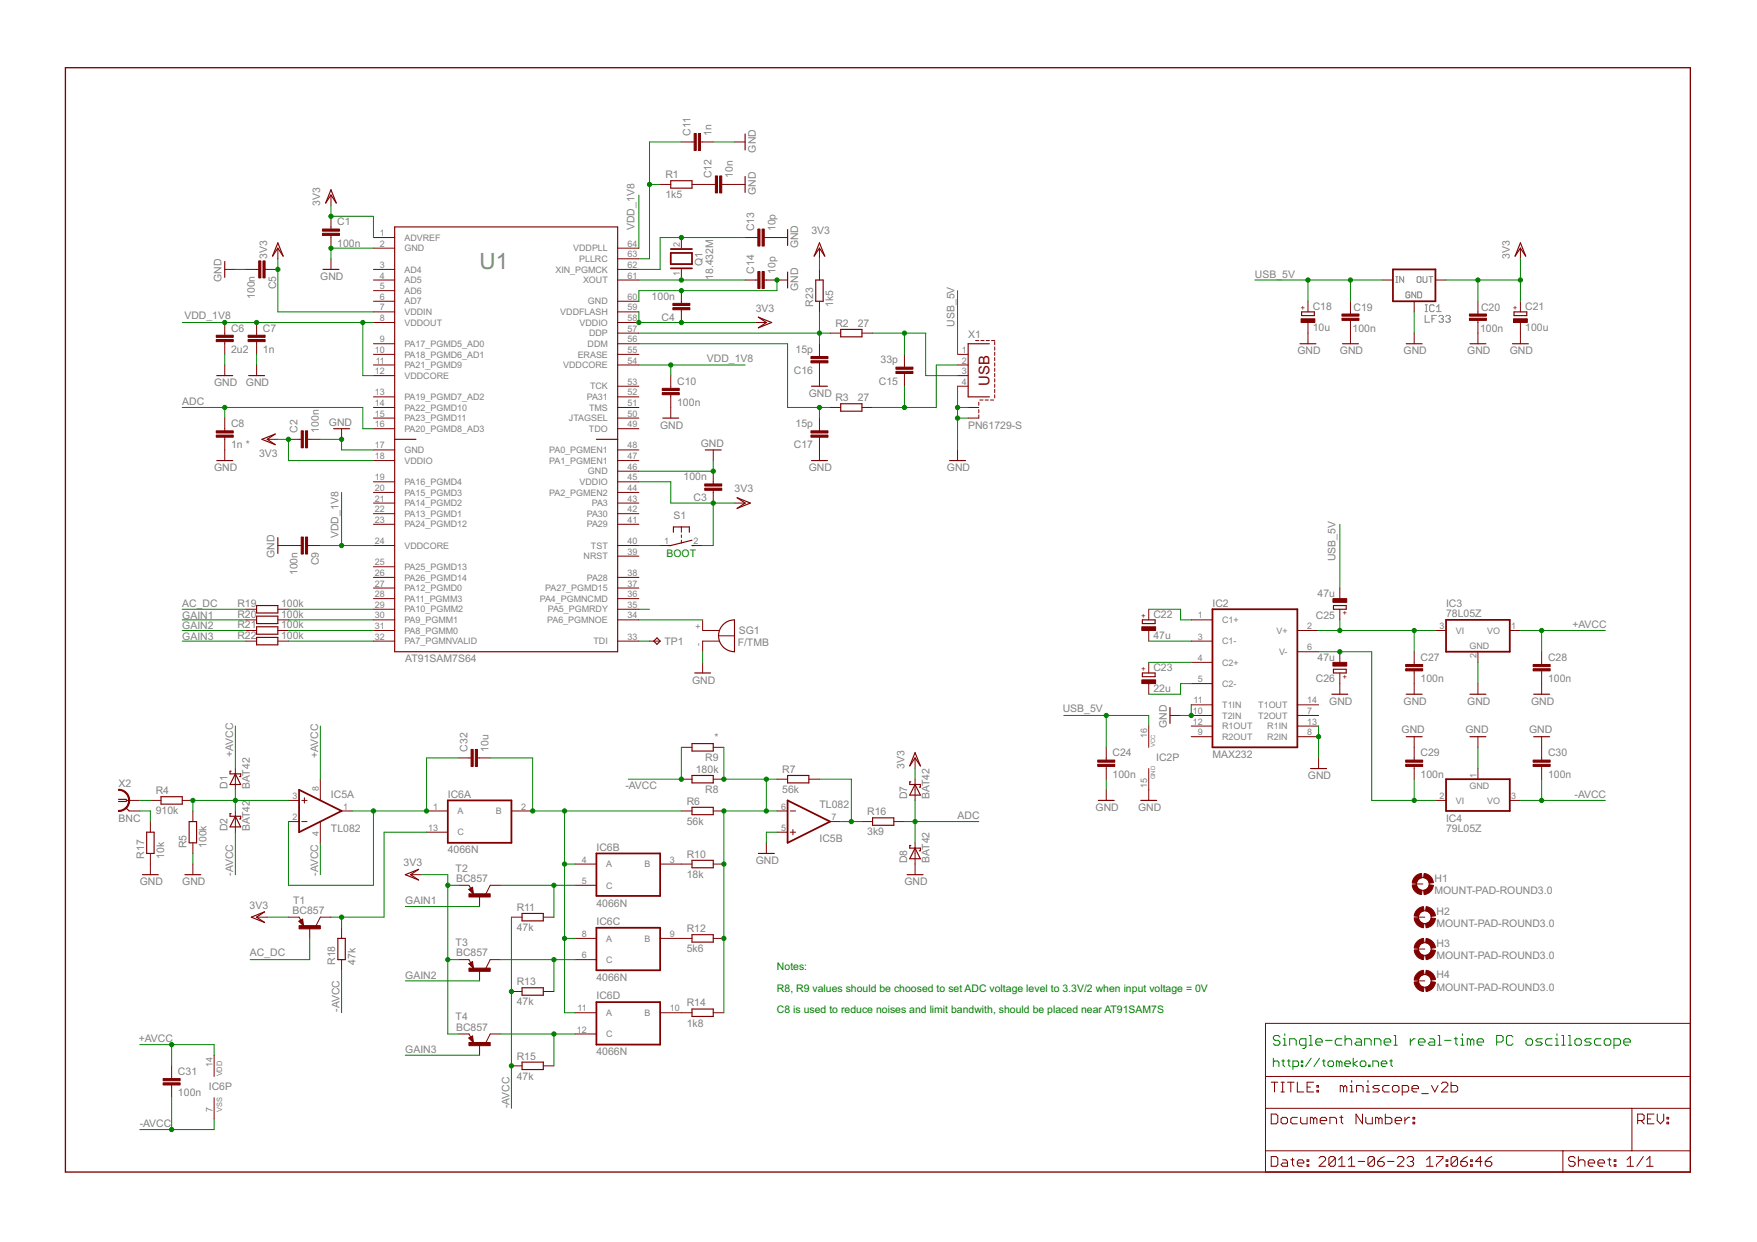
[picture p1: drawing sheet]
<svg xmlns="http://www.w3.org/2000/svg" width="420mm" height="297mm" viewBox="0 0 420 297" stroke-linecap="round" stroke-linejoin="round" font-family="sans-serif">
<defs><g id="words">
<text font-size="6" fill="#808080" x="114.7" y="64.4">U1</text>
<text font-size="4" fill="#800000" x="236.6" y="92.4" transform="rotate(-90 236.6 92.4)">USB</text>
<g font-size="2.8" fill="#808080">
<text x="165.1" y="32.4" transform="rotate(-90 165.1 32.4)">C11</text>
<text x="170.2" y="32.4" transform="rotate(-90 170.2 32.4)">1n</text>
<text x="180.7" y="36.5" transform="rotate(-90 180.7 36.5)">GND</text>
<text x="159.1" y="47.4">1k5</text>
<text x="159.1" y="42.6">R1</text>
<text x="170.2" y="42.6" transform="rotate(-90 170.2 42.6)">C12</text>
<text x="175.3" y="42.6" transform="rotate(-90 175.3 42.6)">10n</text>
<text x="180.7" y="46.7" transform="rotate(-90 180.7 46.7)">GND</text>
<text x="76.6" y="49.2" transform="rotate(-90 76.6 49.2)">3V3</text>
<text x="80.7" y="53.9">C1</text>
<text x="80.7" y="59">100n</text>
<text x="151.8" y="55" transform="rotate(-90 151.8 55)">VDD_1V8</text>
<text x="180.3" y="55.3" transform="rotate(-90 180.3 55.3)">C13</text>
<text x="185.4" y="55.3" transform="rotate(-90 185.4 55.3)">10p</text>
<text x="190.9" y="59.4" transform="rotate(-90 190.9 59.4)">GND</text>
<text x="194" y="56.1">3V3</text>
<text x="63.9" y="61.9" transform="rotate(-90 63.9 61.9)">3V3</text>
<text x="168" y="63.7" transform="rotate(-90 168 63.7)">Q1</text>
<text x="180.3" y="65.5" transform="rotate(-90 180.3 65.5)">C14</text>
<text x="185.4" y="65.5" transform="rotate(-90 185.4 65.5)">10p</text>
<text x="361" y="61.9" transform="rotate(-90 361 61.9)">3V3</text>
<text x="53" y="67.4" transform="rotate(-90 53 67.4)">GND</text>
<text x="61" y="71.5" transform="rotate(-90 61 71.5)">100n</text>
<text x="66.1" y="69.2" transform="rotate(-90 66.1 69.2)">C5</text>
<text x="76.6" y="67">GND</text>
<text x="155.8" y="71.7">100n</text>
<text x="170.6" y="67" transform="rotate(-90 170.6 67)">18.432M</text>
<text x="190.9" y="69.5" transform="rotate(-90 190.9 69.5)">GND</text>
<text x="300.1" y="66.5">USB_5V</text>
<text x="44.1" y="76.4">VDD_1V8</text>
<text x="158.2" y="76.8">C4</text>
<text x="180.7" y="74.6">3V3</text>
<text x="194.5" y="73.3" transform="rotate(-90 194.5 73.3)">R23</text>
<text x="199.3" y="73.3" transform="rotate(-90 199.3 73.3)">1k5</text>
<text x="313.9" y="74.1">C18</text>
<text x="323.7" y="74.5">C19</text>
<text x="354.2" y="74.5">C20</text>
<text x="364.7" y="74.1">C21</text>
<text x="55.3" y="79.3">C6</text>
<text x="62.9" y="79.3">C7</text>
<text x="199.8" y="78.2">R2</text>
<text x="205.1" y="78.2">27</text>
<text x="228.2" y="78.2" transform="rotate(-90 228.2 78.2)">USB_5V</text>
<text x="231.5" y="80.9">X1</text>
<text x="313.9" y="79.2">10u</text>
<text x="323.5" y="79.3">100n</text>
<text x="353.9" y="79.3">100n</text>
<text x="364.7" y="79.2">100u</text>
<text x="55.3" y="84.4">2u2</text>
<text x="62.9" y="84.4">1n</text>
<text x="169" y="86.5">VDD_1V8</text>
<text x="189.8" y="89.5">C16</text>
<text x="190.2" y="84.4">15p</text>
<text x="210.6" y="86.9">33p</text>
<text x="310.2" y="84.8">GND</text>
<text x="320.4" y="84.8">GND</text>
<text x="335.6" y="84.8">GND</text>
<text x="350.9" y="84.8">GND</text>
<text x="361" y="84.8">GND</text>
<text x="51.2" y="92.4">GND</text>
<text x="58.8" y="92.4">GND</text>
<text x="161.9" y="92">C10</text>
<text x="193.4" y="94.9">GND</text>
<text x="199.8" y="96">R3</text>
<text x="205.1" y="95.9">27</text>
<text x="210.2" y="92">C15</text>
<text x="43.6" y="96.9">ADC</text>
<text x="78.7" y="101.8">GND</text>
<text x="161.9" y="97.1">100n</text>
<text x="55.3" y="107.2">1n *</text>
<text x="55.3" y="102.2">C8</text>
<text x="71.1" y="103.5" transform="rotate(-90 71.1 103.5)">C2</text>
<text x="76.2" y="103.5" transform="rotate(-90 76.2 103.5)">100n</text>
<text x="157.9" y="102.5">GND</text>
<text x="167.6" y="106.8">GND</text>
<text x="189.8" y="107.2">C17</text>
<text x="190.2" y="102.2">15p</text>
<text x="231.5" y="102.5">PN61729-S</text>
<text x="51.2" y="112.7">GND</text>
<text x="62" y="109.4">3V3</text>
<text x="193.4" y="112.7">GND</text>
<text x="226.4" y="112.7">GND</text>
<text x="163.5" y="114.8">100n</text>
<text x="165.8" y="119.9">C3</text>
<text x="175.6" y="117.8">3V3</text>
<text x="161" y="124.1">S1</text>
<text x="80.9" y="128.7" transform="rotate(-90 80.9 128.7)">VDD_1V8</text>
<text x="65.7" y="133.5" transform="rotate(-90 65.7 133.5)">GND</text>
<text x="71.1" y="137.6" transform="rotate(-90 71.1 137.6)">100n</text>
<text x="76.2" y="135.2" transform="rotate(-90 76.2 135.2)">C9</text>
<text x="319.4" y="134.3" transform="rotate(-90 319.4 134.3)">USB_5V</text>
<text x="315.1" y="142.9">47u</text>
<text x="43.6" y="145.2">AC_DC</text>
<text x="43.6" y="148">GAIN1</text>
<text x="56.8" y="145.2">R19</text>
<text x="56.8" y="147.8">R20</text>
<text x="67.2" y="145.2">100k</text>
<text x="67.2" y="147.7">100k</text>
<text x="275.8" y="147.8">C22</text>
<text x="289.9" y="145.1">IC2</text>
<text x="314.7" y="148">C25</text>
<text x="345.8" y="147.6">78L05Z</text>
<text x="345.8" y="145.1">IC3</text>
<text x="43.6" y="150.5">GAIN2</text>
<text x="43.6" y="153.1">GAIN3</text>
<text x="56.8" y="150.3">R21</text>
<text x="56.8" y="152.8">R22</text>
<text x="67.2" y="150.3">100k</text>
<text x="67.2" y="152.8">100k</text>
<text x="158.9" y="154.3">TP1</text>
<text x="176.4" y="154.6">F/TMB</text>
<text x="176.7" y="151.5">SG1</text>
<text x="275.8" y="152.8">47u</text>
<text x="376" y="150.3">+AVCC</text>
<text x="96.9" y="158.4">AT91SAM7S64</text>
<text x="275.8" y="160.5">C23</text>
<text x="315.1" y="158.1">47u</text>
<text x="339.7" y="158">C27</text>
<text x="370.2" y="158">C28</text>
<text x="165.5" y="163.5">GND</text>
<text x="275.8" y="165.5">22u</text>
<text x="314.7" y="163.2">C26</text>
<text x="339.7" y="163.1">100n</text>
<text x="370.2" y="163.1">100n</text>
<text x="254.1" y="170.3">USB_5V</text>
<text x="317.9" y="168.6">GND</text>
<text x="335.6" y="168.6">GND</text>
<text x="350.9" y="168.6">GND</text>
<text x="366.1" y="168.6">GND</text>
<text x="111.8" y="179.7" transform="rotate(-90 111.8 179.7)">C32</text>
<text x="116.8" y="179.7" transform="rotate(-90 116.8 179.7)">10u</text>
<text x="170.9" y="177.2">*</text>
<text x="279" y="174.1" transform="rotate(-90 279 174.1)">GND</text>
<text x="335.2" y="175.4">GND</text>
<text x="350.4" y="175.4">GND</text>
<text x="365.7" y="175.4">GND</text>
<text x="55.8" y="181" transform="rotate(-90 55.8 181)">+AVCC</text>
<text x="76.1" y="181.3" transform="rotate(-90 76.1 181.3)">+AVCC</text>
<text x="166.4" y="184.8">180k</text>
<text x="168.6" y="182">R9</text>
<text x="187.1" y="184.8">R7</text>
<text x="216.3" y="183.8" transform="rotate(-90 216.3 183.8)">3V3</text>
<text x="266.1" y="186">100n</text>
<text x="266.1" y="180.9">C24</text>
<text x="276.5" y="182">IC2P</text>
<text x="289.9" y="181.3">MAX232</text>
<text x="339.7" y="186">100n</text>
<text x="339.7" y="180.9">C29</text>
<text x="370.2" y="186">100n</text>
<text x="370.2" y="180.9">C30</text>
<text x="28.3" y="188.1">X2</text>
<text x="37.2" y="189.9">R4</text>
<text x="54.4" y="188.6" transform="rotate(-90 54.4 188.6)">D1</text>
<text x="59.7" y="188.6" transform="rotate(-90 59.7 188.6)">BAT42</text>
<text x="79.1" y="190.8">IC5A</text>
<text x="107.1" y="190.8">IC6A</text>
<text x="149.5" y="188.6">-AVCC</text>
<text x="168.6" y="189.6">R8</text>
<text x="187.1" y="189.6">56k</text>
<text x="216.9" y="191.2" transform="rotate(-90 216.9 191.2)">D7</text>
<text x="222.2" y="191.2" transform="rotate(-90 222.2 191.2)">BAT42</text>
<text x="312.8" y="186.3">GND</text>
<text x="376.5" y="190.9">-AVCC</text>
<text x="28.3" y="196.5">BNC</text>
<text x="37.2" y="194.7">910k</text>
<text x="164.2" y="197.3">56k</text>
<text x="164.2" y="192.5">R6</text>
<text x="196" y="193.2">TL082</text>
<text x="207.4" y="195">R16</text>
<text x="229" y="196">ADC</text>
<text x="262" y="194">GND</text>
<text x="272.2" y="194">GND</text>
<text x="345.8" y="196.5">IC4</text>
<text x="44.6" y="202.8" transform="rotate(-90 44.6 202.8)">R5</text>
<text x="49.4" y="202.8" transform="rotate(-90 49.4 202.8)">100k</text>
<text x="54.4" y="198.8" transform="rotate(-90 54.4 198.8)">D2</text>
<text x="59.7" y="198.8" transform="rotate(-90 59.7 198.8)">BAT42</text>
<text x="79.1" y="199">TL082</text>
<text x="142.6" y="203.5">IC6B</text>
<text x="196" y="201.5">IC5B</text>
<text x="207.4" y="199.8">3k9</text>
<text x="345.8" y="199">79L05Z</text>
<text x="34.5" y="205.4" transform="rotate(-90 34.5 205.4)">R17</text>
<text x="39.3" y="205.4" transform="rotate(-90 39.3 205.4)">10k</text>
<text x="55.8" y="209.5" transform="rotate(-90 55.8 209.5)">-AVCC</text>
<text x="76.1" y="209.5" transform="rotate(-90 76.1 209.5)">-AVCC</text>
<text x="96.5" y="207.2">3V3</text>
<text x="107.1" y="204.1">4066N</text>
<text x="109" y="208.4">T2</text>
<text x="164.2" y="210">18k</text>
<text x="164.2" y="205.2">R10</text>
<text x="180.7" y="206.7">GND</text>
<text x="216.9" y="206.4" transform="rotate(-90 216.9 206.4)">D8</text>
<text x="222.2" y="206.4" transform="rotate(-90 222.2 206.4)">BAT42</text>
<text x="33.4" y="211.7">GND</text>
<text x="43.6" y="211.7">GND</text>
<text x="109.1" y="211">BC857</text>
<text x="216.3" y="211.7">GND</text>
<text x="343" y="213.9">MOUNT-PAD-ROUND3.0</text>
<text x="343" y="210.8">H1</text>
<text x="59.7" y="217.3">3V3</text>
<text x="69.9" y="218.6">BC857</text>
<text x="70.1" y="216.3">T1</text>
<text x="96.9" y="216.3">GAIN1</text>
<text x="123.6" y="217.9">R11</text>
<text x="142.6" y="216.8">4066N</text>
<text x="142.6" y="221.3">IC6C</text>
<text x="343.5" y="221.8">MOUNT-PAD-ROUND3.0</text>
<text x="343.5" y="218.8">H2</text>
<text x="109" y="226.2">T3</text>
<text x="123.6" y="222.7">47k</text>
<text x="164.2" y="227.7">5k6</text>
<text x="164.2" y="222.9">R12</text>
<text x="343.5" y="226.4">H3</text>
<text x="59.7" y="228.8">AC_DC</text>
<text x="80.2" y="230.8" transform="rotate(-90 80.2 230.8)">R18</text>
<text x="85" y="230.8" transform="rotate(-90 85 230.8)">47k</text>
<text x="109.1" y="228.8">BC857</text>
<text x="343.5" y="229.4">MOUNT-PAD-ROUND3.0</text>
<text x="96.9" y="234.1">GAIN2</text>
<text x="123.6" y="235.6">R13</text>
<text x="142.6" y="234.6">4066N</text>
<text x="142.6" y="239">IC6D</text>
<text x="343.5" y="237.1">MOUNT-PAD-ROUND3.0</text>
<text x="343.5" y="234">H4</text>
<text x="81.2" y="242" transform="rotate(-90 81.2 242)">-AVCC</text>
<text x="109" y="244">T4</text>
<text x="123.6" y="240.4">47k</text>
<text x="164.2" y="245.5">1k8</text>
<text x="164.2" y="240.7">R14</text>
<text x="33.2" y="249.3">+AVCC</text>
<text x="96.9" y="251.9">GAIN3</text>
<text x="109.1" y="246.5">BC857</text>
<text x="42.6" y="257.1">C31</text>
<text x="123.6" y="253.4">R15</text>
<text x="142.6" y="252.4">4066N</text>
<text x="42.6" y="262.2">100n</text>
<text x="49.9" y="260.6">IC6P</text>
<text x="123.6" y="258.2">47k</text>
<text x="33.4" y="269.6">-AVCC</text>
<text x="121.8" y="265.1" transform="rotate(-90 121.8 265.1)">-AVCC</text>
</g>
<g font-size="2.8" fill="#008000">
<text x="159.4" y="133.3">BOOT</text>
<text x="185.8" y="232.1">Notes:</text>
<text x="185.8" y="237.1">R8, R9 values should be choosed to set ADC voltage level to 3.3V/2 when input voltage = 0V</text>
<text x="185.8" y="242.2">C8 is used to reduce noises and limit bandwith, should be placed near AT91SAM7S</text>
</g>
<g font-size="2.4" fill="#808080">
<text x="90.9" y="59">2</text>
<text x="90.9" y="56.5">1</text>
<text x="96.7" y="57.6">ADVREF</text>
<text x="150" y="59">64</text>
<text x="162.6" y="59" transform="rotate(-90 162.6 59)">2</text>
<text x="90.9" y="64.1">3</text>
<text x="96.7" y="60.1">GND</text>
<text x="96.7" y="65.2">AD4</text>
<text x="132.8" y="65.2">XIN_PGMCK</text>
<text x="137.1" y="60.1">VDDPLL</text>
<text x="138.5" y="62.7">PLLRC</text>
<text x="150" y="61.5">63</text>
<text x="150" y="64.1">62</text>
<text x="162.6" y="66" transform="rotate(-90 162.6 66)">1</text>
<text x="90.9" y="66.6">4</text>
<text x="90.9" y="69.2">5</text>
<text x="90.9" y="71.7">6</text>
<text x="96.7" y="67.7">AD5</text>
<text x="96.7" y="70.3">AD6</text>
<text x="139.4" y="67.7">XOUT</text>
<text x="150" y="66.6">61</text>
<text x="150" y="71.7">60</text>
<text x="90.9" y="74.2">7</text>
<text x="90.9" y="76.8">8</text>
<text x="96.7" y="72.8">AD7</text>
<text x="96.7" y="75.4">VDDIN</text>
<text x="96.7" y="77.9">VDDOUT</text>
<text x="134" y="75.4">VDDFLASH</text>
<text x="138.6" y="77.9">VDDIO</text>
<text x="140.6" y="72.8">GND</text>
<text x="150" y="74.2">59</text>
<text x="150" y="76.8">58</text>
<text x="90.9" y="81.9">9</text>
<text x="96.7" y="83">PA17_PGMD5_AD0</text>
<text x="140.5" y="83">DDM</text>
<text x="140.9" y="80.4">DDP</text>
<text x="150" y="79.3">57</text>
<text x="150" y="81.9">56</text>
<text x="89.7" y="89.5">12</text>
<text x="89.7" y="84.4">10</text>
<text x="89.8" y="86.9">11</text>
<text x="96.7" y="88.1">PA21_PGMD9</text>
<text x="96.7" y="85.5">PA18_PGMD6_AD1</text>
<text x="134.7" y="88.1">VDDCORE</text>
<text x="138.2" y="85.5">ERASE</text>
<text x="150" y="84.4">55</text>
<text x="150" y="86.9">54</text>
<text x="230" y="84.4">1</text>
<text x="230" y="86.9">2</text>
<text x="230" y="89.5">3</text>
<text x="89.7" y="94.6">13</text>
<text x="96.7" y="95.7">PA19_PGMD7_AD2</text>
<text x="96.7" y="90.6">VDDCORE</text>
<text x="140.3" y="95.7">PA31</text>
<text x="141.1" y="93.1">TCK</text>
<text x="150" y="94.6">52</text>
<text x="150" y="92">53</text>
<text x="230" y="92">4</text>
<text x="89.7" y="99.6">15</text>
<text x="89.7" y="97.1">14</text>
<text x="96.7" y="100.8">PA23_PGMD11</text>
<text x="96.7" y="98.2">PA22_PGMD10</text>
<text x="136" y="100.8">JTAGSEL</text>
<text x="140.9" y="98.2">TMS</text>
<text x="150" y="99.6">50</text>
<text x="150" y="97.1">51</text>
<text x="89.7" y="107.3">17</text>
<text x="89.7" y="102.2">16</text>
<text x="96.7" y="103.3">PA20_PGMD8_AD3</text>
<text x="140.8" y="103.3">TDO</text>
<text x="150" y="107.3">48</text>
<text x="150" y="102.2">49</text>
<text x="89.7" y="109.8">18</text>
<text x="96.7" y="108.4">GND</text>
<text x="96.7" y="110.9">VDDIO</text>
<text x="131.3" y="110.9">PA1_PGMEN1</text>
<text x="131.3" y="108.4">PA0_PGMEN1</text>
<text x="140.6" y="113.5">GND</text>
<text x="150" y="112.3">46</text>
<text x="150" y="109.8">47</text>
<text x="89.7" y="120">21</text>
<text x="89.7" y="114.9">19</text>
<text x="89.7" y="117.4">20</text>
<text x="96.7" y="116">PA16_PGMD4</text>
<text x="96.7" y="118.5">PA15_PGMD3</text>
<text x="131.3" y="118.5">PA2_PGMEN2</text>
<text x="138.6" y="116">VDDIO</text>
<text x="150" y="114.9">45</text>
<text x="150" y="117.4">44</text>
<text x="150" y="120">43</text>
<text x="89.7" y="125">23</text>
<text x="89.7" y="122.5">22</text>
<text x="96.7" y="121.1">PA14_PGMD2</text>
<text x="96.7" y="123.6">PA13_PGMD1</text>
<text x="140.3" y="123.6">PA30</text>
<text x="141.5" y="121.1">PA3</text>
<text x="150" y="122.5">42</text>
<text x="150" y="125">41</text>
<text x="89.7" y="130.1">24</text>
<text x="96.7" y="131.2">VDDCORE</text>
<text x="96.7" y="126.2">PA24_PGMD12</text>
<text x="140.3" y="126.2">PA29</text>
<text x="141.3" y="131.2">TST</text>
<text x="150" y="130.1">40</text>
<text x="158.9" y="130.1">1</text>
<text x="165.8" y="130.1">2</text>
<text x="89.7" y="137.7">26</text>
<text x="89.7" y="135.2">25</text>
<text x="96.7" y="136.3">PA25_PGMD13</text>
<text x="139.5" y="133.8">NRST</text>
<text x="150" y="132.7">39</text>
<text x="150" y="137.7">38</text>
<text x="89.7" y="142.8">28</text>
<text x="89.7" y="140.3">27</text>
<text x="96.7" y="143.9">PA11_PGMM3</text>
<text x="96.7" y="141.4">PA12_PGMD0</text>
<text x="96.7" y="138.8">PA26_PGMD14</text>
<text x="129.1" y="143.9">PA4_PGMNCMD</text>
<text x="130.4" y="141.4">PA27_PGMD15</text>
<text x="140.3" y="138.8">PA28</text>
<text x="150" y="140.3">37</text>
<text x="150" y="142.8">36</text>
<text x="89.7" y="147.9">30</text>
<text x="89.7" y="145.4">29</text>
<text x="96.7" y="149">PA9_PGMM1</text>
<text x="96.7" y="146.5">PA10_PGMM2</text>
<text x="130.9" y="149">PA6_PGMNOE</text>
<text x="131" y="146.5">PA5_PGMRDY</text>
<text x="150" y="145.4">35</text>
<text x="150" y="147.9">34</text>
<text x="286.4" y="147.9">1</text>
<text x="292.3" y="149">C1+</text>
<text x="89.7" y="153">32</text>
<text x="89.7" y="150.4">31</text>
<text x="96.7" y="154.1">PA7_PGMNVALID</text>
<text x="96.7" y="151.5">PA8_PGMM0</text>
<text x="141.9" y="154.1">TDI</text>
<text x="150" y="153">33</text>
<text x="167.7" y="154.4" transform="rotate(-90 167.7 154.4)">-</text>
<text x="167.7" y="150.4" transform="rotate(-90 167.7 150.4)">+</text>
<text x="286.4" y="153">3</text>
<text x="292.3" y="154.1">C1-</text>
<text x="305.2" y="151.5">V+</text>
<text x="312.6" y="150.4">2</text>
<text x="312.6" y="155.5">6</text>
<text x="344.3" y="150.4">3</text>
<text x="348.1" y="151.5">VI</text>
<text x="351.4" y="155.1">GND</text>
<text x="355.6" y="151.5">VO</text>
<text x="361.4" y="150.4">1</text>
<text x="286.4" y="158">4</text>
<text x="292.3" y="159.2">C2+</text>
<text x="305.9" y="156.6">V-</text>
<text x="353.1" y="157.4" transform="rotate(-90 353.1 157.4)">2</text>
<text x="286.4" y="163.1">5</text>
<text x="292.3" y="164.2">C2-</text>
<text x="285.2" y="170.7">10</text>
<text x="285.2" y="173.3">12</text>
<text x="285.4" y="168.2">11</text>
<text x="292.3" y="169.3">T1IN</text>
<text x="292.3" y="171.9">T2IN</text>
<text x="300.9" y="169.3">T1OUT</text>
<text x="300.9" y="171.9">T2OUT</text>
<text x="312.6" y="168.2">14</text>
<text x="312.6" y="170.7">7</text>
<text x="312.6" y="173.3">13</text>
<text x="274.3" y="176.4" transform="rotate(-90 274.3 176.4)">16</text>
<text x="286.4" y="175.8">9</text>
<text x="292.3" y="174.4">R1OUT</text>
<text x="292.3" y="176.9">R2OUT</text>
<text x="303" y="174.4">R1IN</text>
<text x="303" y="176.9">R2IN</text>
<text x="312.6" y="175.8">8</text>
<text x="353.1" y="186" transform="rotate(-90 353.1 186)">1</text>
<text x="70" y="191.1">3</text>
<text x="76.2" y="189.1" transform="rotate(-90 76.2 189.1)">8</text>
<text x="274.3" y="188.5" transform="rotate(-90 274.3 188.5)">15</text>
<text x="344.3" y="191.1">2</text>
<text x="351.4" y="188.6">GND</text>
<text x="361.4" y="191.1">3</text>
<text x="70" y="196.1">2</text>
<text x="82" y="193.6">1</text>
<text x="103.5" y="193.6">1</text>
<text x="109.4" y="194.7">A</text>
<text x="118.6" y="194.7">B</text>
<text x="124.6" y="193.6">2</text>
<text x="186.8" y="193.6">6</text>
<text x="198.9" y="196.1">7</text>
<text x="348.1" y="192.2">VI</text>
<text x="355.6" y="192.2">VO</text>
<text x="76.2" y="200" transform="rotate(-90 76.2 200)">4</text>
<text x="102.4" y="198.7">13</text>
<text x="109.4" y="199.8">C</text>
<text x="186.8" y="198.7">5</text>
<text x="139.1" y="206.3">4</text>
<text x="145" y="207.4">A</text>
<text x="154.1" y="207.4">B</text>
<text x="160.2" y="206.3">3</text>
<text x="139.1" y="211.4">5</text>
<text x="145" y="212.5">C</text>
<text x="139.1" y="224.1">8</text>
<text x="145" y="225.2">A</text>
<text x="154.1" y="225.2">B</text>
<text x="160.2" y="224.1">9</text>
<text x="139.1" y="229.2">6</text>
<text x="145" y="230.3">C</text>
<text x="138.1" y="241.9">11</text>
<text x="145" y="243">A</text>
<text x="154.1" y="243">B</text>
<text x="160.2" y="241.9">10</text>
<text x="137.9" y="246.9">12</text>
<text x="145" y="248.1">C</text>
<text x="50.8" y="255.1" transform="rotate(-90 50.8 255.1)">14</text>
<text x="50.8" y="266.1" transform="rotate(-90 50.8 266.1)">7</text>
</g>
<g font-size="2" fill="#800000">
<text x="312.2" y="74.2" transform="rotate(-90 312.2 74.2)">+</text>
<text x="363" y="74.2" transform="rotate(-90 363 74.2)">+</text>
<text x="274.1" y="147.8" transform="rotate(-90 274.1 147.8)">+</text>
<text x="322.3" y="147.2" transform="rotate(-90 322.3 147.2)">+</text>
<text x="274.1" y="160.5" transform="rotate(-90 274.1 160.5)">+</text>
<text x="322.3" y="162.4" transform="rotate(-90 322.3 162.4)">+</text>
</g>
<g font-size="2" fill="#808080">
<text x="53.1" y="257.5" transform="rotate(-90 53.1 257.5)">VDD</text>
<text x="53.1" y="265.8" transform="rotate(-90 53.1 265.8)">VSS</text>
</g>
<g font-size="1.6" fill="#808080">
<text x="276.2" y="178.7" transform="rotate(-90 276.2 178.7)">VCC</text>
<text x="276.2" y="186.3" transform="rotate(-90 276.2 186.3)">GND</text>
</g>
</g></defs>
<g fill="#808080" stroke="#808080" stroke-width=".24">
<path d="M340.8 75.4v1.7z"/>
<path d="M340.8 77.1h1.1z"/>
<path d="M342.4 75.4v1.7z"/>
<path d="M342.4 75.4h1.1z"/>
<path d="M342.4 76.2h.6z"/>
<path d="M344.3 75.4l-.2 .3z"/>
<path d="M344.3 75.4h.6z"/>
<path d="M344.9 75.4l.3 .3z"/>
<path d="M345.2 75.7v.3z"/>
<path d="M345.2 76l-.3 .2z"/>
<path d="M344.6 76.2h.3z"/>
<path d="M344.9 76.2l.3 .3z"/>
<path d="M345.2 76.5v.3z"/>
<path d="M345.2 76.8l-.3 .3z"/>
<path d="M344.3 77.1h.6z"/>
<path d="M344.1 76.8l.2 .3z"/>
<path d="M346 75.4l-.3 .3z"/>
<path d="M346 75.4h.5z"/>
<path d="M346.5 75.4l.3 .3z"/>
<path d="M346.8 75.7v.3z"/>
<path d="M346.8 76l-.3 .2z"/>
<path d="M346.2 76.2h.3z"/>
<path d="M346.5 76.2l.3 .3z"/>
<path d="M346.8 76.5v.3z"/>
<path d="M346.8 76.8l-.3 .3z"/>
<path d="M346 77.1h.5z"/>
<path d="M345.7 76.8l.3 .3z"/>
<path d="M340.8 74.5h.5z"/>
<path d="M341.1 72.9v1.6z"/>
<path d="M340.8 72.9h.5z"/>
<path d="M342.7 72.9l.3 .3z"/>
<path d="M342.2 72.9h.5z"/>
<path d="M342.2 72.9l-.3 .3z"/>
<path d="M341.9 73.2v1.1z"/>
<path d="M341.9 74.3l.3 .2z"/>
<path d="M342.2 74.5h.5z"/>
<path d="M342.7 74.5l.3-.2z"/>
<path d="M343.5 73.4l.6-.5z"/>
<path d="M344.1 72.9v1.6z"/>
<path d="M343.5 74.5h1.1z"/>
<path d="M336.9 69.8l.2 .3z"/>
<path d="M336.4 69.8h.5z"/>
<path d="M336.4 69.8l-.2 .3z"/>
<path d="M336.2 70.1v.9z"/>
<path d="M336.2 71l.2 .2z"/>
<path d="M336.4 71.2h.5z"/>
<path d="M336.9 71.2l.2-.2z"/>
<path d="M337.1 70.5v.5z"/>
<path d="M336.7 70.5h.4z"/>
<path d="M337.6 69.8v1.4z"/>
<path d="M337.6 69.8l1 1.4z"/>
<path d="M338.6 69.8v1.4z"/>
<path d="M339 69.8v1.4z"/>
<path d="M339 71.2h.7z"/>
<path d="M340 71l-.3 .2z"/>
<path d="M340 70.1v.9z"/>
<path d="M339.7 69.8l.3 .3z"/>
<path d="M339 69.8h.7z"/>
<path d="M333.8 67.5h.5z"/>
<path d="M334 66.1v1.4z"/>
<path d="M333.8 66.1h.5z"/>
<path d="M334.7 66.1v1.4z"/>
<path d="M334.7 66.1l1 1.4z"/>
<path d="M335.7 66.1v1.4z"/>
<path d="M339.1 66.1h.5z"/>
<path d="M339.1 66.1l-.2 .3z"/>
<path d="M338.9 66.4v.9z"/>
<path d="M338.9 67.3l.2 .2z"/>
<path d="M339.1 67.5h.5z"/>
<path d="M339.6 67.5l.2-.2z"/>
<path d="M339.8 66.4v.9z"/>
<path d="M339.6 66.1l.2 .3z"/>
<path d="M340.3 66.1v1.2z"/>
<path d="M340.3 67.3l.2 .2z"/>
<path d="M340.5 67.5h.5z"/>
<path d="M341.2 67.3l-.2 .2z"/>
<path d="M341.2 66.1v1.2z"/>
<path d="M342.2 66.1v1.4z"/>
<path d="M341.7 66.1h.9z"/>
</g>
<g fill="#800000" stroke="#800000" stroke-width=".24">
<path d="M147.7 67h5.1z"/>
<path d="M147.7 72.1h5.1z"/>
<path d="M147.7 74.6h5.1z"/>
<path d="M147.7 77.1h5.1z"/>
<path d="M147.7 79.7h5.1z"/>
<path d="M147.7 82.2h5.1z"/>
<path d="M147.7 84.8h5.1z"/>
<path d="M147.7 87.3h5.1z"/>
<path d="M89.3 59.4h5.1z"/>
<path d="M89.3 64.4h5.1z"/>
<path d="M89.3 67h5.1z"/>
<path d="M89.3 69.5h5.1z"/>
<path d="M89.3 72.1h5.1z"/>
<path d="M89.3 74.6h5.1z"/>
<path d="M89.3 77.1h5.1z"/>
<path d="M89.3 82.2h5.1z"/>
<path d="M89.3 153.3h5.1z"/>
<path d="M89.3 150.8h5.1z"/>
<path d="M89.3 148.3h5.1z"/>
<path d="M89.3 145.7h5.1z"/>
<path d="M89.3 143.2h5.1z"/>
<path d="M89.3 140.6h5.1z"/>
<path d="M89.3 138.1h5.1z"/>
<path d="M89.3 135.6h5.1z"/>
<path d="M147.7 122.9h5.1z"/>
<path d="M147.7 125.4h5.1z"/>
<path d="M147.7 130.5h5.1z"/>
<path d="M147.7 133h5.1z"/>
<path d="M147.7 138.1h5.1z"/>
<path d="M147.7 140.6h5.1z"/>
<path d="M147.7 143.2h5.1z"/>
<path d="M147.7 145.7h5.1z"/>
<path d="M89.3 107.6h5.1z"/>
<path d="M89.3 102.5h5.1z"/>
<path d="M89.3 100h5.1z"/>
<path d="M89.3 97.5h5.1z"/>
<path d="M89.3 94.9h5.1z"/>
<path d="M89.3 89.8h5.1z"/>
<path d="M89.3 87.3h5.1z"/>
<path d="M89.3 84.8h5.1z"/>
<path d="M147.7 115.2h5.1z"/>
<path d="M147.7 117.8h5.1z"/>
<path d="M147.7 112.7h5.1z"/>
<path d="M147.7 110.2h5.1z"/>
<path d="M147.7 107.6h5.1z"/>
<path d="M147.7 102.5h5.1z"/>
<path d="M147.7 100h5.1z"/>
<path d="M147.7 97.5h5.1z"/>
<path d="M147.7 59.4h5.1z"/>
<path d="M147.7 61.9h5.1z"/>
<path d="M147.7 64.4h5.1z"/>
<path d="M89.3 130.5h5.1z"/>
<path d="M89.3 125.4h5.1z"/>
<path d="M147.7 94.9h5.1z"/>
<path d="M89.3 120.3h5.1z"/>
<path d="M147.7 92.4h5.1z"/>
<path d="M89.3 122.9h5.1z"/>
<path d="M89.3 110.2h5.1z"/>
<path d="M89.3 115.2h5.1z"/>
<path d="M147.7 153.3h5.1z"/>
<path d="M147.7 148.3h5.1z"/>
<path d="M147.7 120.3h5.1z"/>
<path d="M89.3 117.8h5.1z"/>
<path d="M89.3 56.8h5.1z"/>
<path d="M79.1 51.7v2.6z"/>
<path d="M79.1 56.8v2.6z"/>
<path d="M79.1 54.3v.5z"/>
<path d="M79.1 56.3v.5z"/>
<path d="M79.1 61.9v2.5z"/>
<path d="M79.1 46.7v2.5z"/>
<path d="M69 105.1h2.5z"/>
<path d="M74.1 105.1h2.5z"/>
<path d="M71.5 105.1h.5z"/>
<path d="M73.6 105.1h.5z"/>
<path d="M81.7 102.5v2.6z"/>
<path d="M63.9 105.1h2.5z"/>
<path d="M170.6 117.8v2.5z"/>
<path d="M170.6 112.7v2.5z"/>
<path d="M170.6 117.3v.5z"/>
<path d="M170.6 115.2v.5z"/>
<path d="M170.6 107.6v2.6z"/>
<path d="M175.6 120.3h2.6z"/>
<path d="M162.9 74.6v2.5z"/>
<path d="M162.9 69.5v2.6z"/>
<path d="M162.9 74.1v.5z"/>
<path d="M162.9 72.1v.5z"/>
<path d="M180.7 77.1h2.6z"/>
<path d="M63.9 64.4h2.5z"/>
<path d="M58.8 64.4h2.6z"/>
<path d="M63.4 64.4h.5z"/>
<path d="M61.4 64.4h.5z"/>
<path d="M53.7 64.4h2.6z"/>
<path d="M66.4 59.4v2.5z"/>
<path d="M53.7 77.1v2.6z"/>
<path d="M53.7 82.2v2.6z"/>
<path d="M53.7 79.7v.5z"/>
<path d="M53.7 81.7v.5z"/>
<path d="M53.7 87.3v2.5z"/>
<path d="M61.4 77.1v2.6z"/>
<path d="M61.4 82.2v2.6z"/>
<path d="M61.4 79.7v.5z"/>
<path d="M61.4 81.7v.5z"/>
<path d="M61.4 87.3v2.5z"/>
<path d="M53.7 100v2.5z"/>
<path d="M53.7 105.1v2.5z"/>
<path d="M53.7 102.5v.5z"/>
<path d="M53.7 104.6v.5z"/>
<path d="M53.7 107.6v2.6z"/>
<path d="M74.1 130.5h2.5z"/>
<path d="M69 130.5h2.5z"/>
<path d="M73.6 130.5h.5z"/>
<path d="M71.5 130.5h.5z"/>
<path d="M66.4 130.5h2.6z"/>
<path d="M157.9 130.5h2.5z"/>
<path d="M165.5 130.5h2.5z"/>
<path d="M162.9 127.9v.7z"/>
<path d="M162.9 129.2v.6z"/>
<path d="M162.9 126v1.3z"/>
<path d="M160.4 89.8v2.6z"/>
<path d="M160.4 94.9v2.6z"/>
<path d="M160.4 92.4v.5z"/>
<path d="M160.4 94.4v.5z"/>
<path d="M160.4 97.5v2.5z"/>
<path d="M162.9 34h2.6z"/>
<path d="M168 34h2.6z"/>
<path d="M165.5 34h.5z"/>
<path d="M167.5 34h.5z"/>
<path d="M175.6 34h2.6z"/>
<path d="M165.5 44.1h2.5z"/>
<path d="M157.9 44.1h2.5z"/>
<path d="M168 44.1h2.6z"/>
<path d="M173.1 44.1h2.5z"/>
<path d="M170.6 44.1h.5z"/>
<path d="M172.6 44.1h.5z"/>
<path d="M175.6 44.1h2.6z"/>
<path d="M162.9 56.8v2.6z"/>
<path d="M162.9 64.4v2.6z"/>
<path d="M178.2 56.8h2.5z"/>
<path d="M183.3 56.8h2.5z"/>
<path d="M180.7 56.8h.5z"/>
<path d="M182.8 56.8h.5z"/>
<path d="M178.2 67h2.5z"/>
<path d="M183.3 67h2.5z"/>
<path d="M180.7 67h.5z"/>
<path d="M182.8 67h.5z"/>
<path d="M185.8 56.8h2.5z"/>
<path d="M185.8 67h2.5z"/>
<path d="M206.1 79.7h2.6z"/>
<path d="M198.5 79.7h2.5z"/>
<path d="M206.1 97.5h2.6z"/>
<path d="M198.5 97.5h2.5z"/>
<path d="M216.3 89.8v2.6z"/>
<path d="M216.3 84.8v2.5z"/>
<path d="M216.3 89.3v.5z"/>
<path d="M216.3 87.3v.5z"/>
<path d="M196 87.3v2.5z"/>
<path d="M196 82.2v2.6z"/>
<path d="M196 86.8v.5z"/>
<path d="M196 84.8v.5z"/>
<path d="M196 105.1v2.5z"/>
<path d="M196 100v2.5z"/>
<path d="M196 104.6v.5z"/>
<path d="M196 102.5v.5z"/>
<path d="M196 89.8v2.6z"/>
<path d="M196 107.6v2.6z"/>
<path d="M229 84.8h2.5z"/>
<path d="M229 87.3h2.5z"/>
<path d="M229 89.8h2.5z"/>
<path d="M229 92.4h2.5z"/>
<path d="M231.5 97.5h2.6z"/>
<path d="M231.5 100h2.6z"/>
<path d="M234.1 99.2v.8z"/>
<path d="M234.1 98v.7z"/>
<path d="M237.9 94.4v.8z"/>
<path d="M237.9 93.1v.8z"/>
<path d="M237.9 91.9v.7z"/>
<path d="M237.9 90.6v.8z"/>
<path d="M237.9 89.3v.8z"/>
<path d="M237.9 88.1v.7z"/>
<path d="M237.9 86.8v.7z"/>
<path d="M237.9 85.5v.8z"/>
<path d="M237.9 84.2v.8z"/>
<path d="M237.9 83v.7z"/>
<path d="M237.9 81.7v.8z"/>
<path d="M237.1 81.4h.8z"/>
<path d="M235.8 81.4h.8z"/>
<path d="M234.6 81.4h.7z"/>
<path d="M233.3 81.4h.8z"/>
<path d="M234.1 96.2v.7z"/>
<path d="M234.3 95.7h.8z"/>
<path d="M235.6 95.7h.7z"/>
<path d="M236.9 95.7h.7z"/>
<path d="M229 107.6v2.6z"/>
<path d="M312.8 77.1v2.6z"/>
<path d="M312.8 72.1v2.5z"/>
<path d="M312.8 79.7v2.5z"/>
<path d="M322.9 77.1v2.6z"/>
<path d="M322.9 72.1v2.5z"/>
<path d="M322.9 76.6v.5z"/>
<path d="M322.9 74.6v.5z"/>
<path d="M322.9 79.7v2.5z"/>
<path d="M330.6 67h2.5z"/>
<path d="M338.2 72.1v2.5z"/>
<path d="M343.3 67h2.5z"/>
<path d="M338.2 79.7v2.5z"/>
<path d="M353.4 77.1v2.6z"/>
<path d="M353.4 72.1v2.5z"/>
<path d="M353.4 76.6v.5z"/>
<path d="M353.4 74.6v.5z"/>
<path d="M353.4 79.7v2.5z"/>
<path d="M363.6 77.1v2.6z"/>
<path d="M363.6 72.1v2.5z"/>
<path d="M363.6 79.7v2.5z"/>
<path d="M363.6 59.4v2.5z"/>
<path d="M284.9 148.3h5z"/>
<path d="M284.9 153.3h5z"/>
<path d="M284.9 158.4h5z"/>
<path d="M284.9 163.5h5z"/>
<path d="M284.9 168.6h5z"/>
<path d="M284.9 171.1h5z"/>
<path d="M284.9 173.7h5z"/>
<path d="M284.9 176.2h5z"/>
<path d="M310.2 150.8h5.1z"/>
<path d="M310.2 155.9h5.1z"/>
<path d="M310.2 168.6h5.1z"/>
<path d="M310.2 171.1h5.1z"/>
<path d="M310.2 173.7h5.1z"/>
<path d="M310.2 176.2h5.1z"/>
<path d="M274.7 173.7v5z"/>
<path d="M274.7 183.8v5.1z"/>
<path d="M274.7 150.8v2.5z"/>
<path d="M274.7 145.7v2.6z"/>
<path d="M274.7 163.5v2.5z"/>
<path d="M274.7 158.4v2.6z"/>
<path d="M274.7 188.9v2.5z"/>
<path d="M264.5 178.7v2.6z"/>
<path d="M264.5 183.8v2.6z"/>
<path d="M264.5 181.3v.5z"/>
<path d="M264.5 183.3v.5z"/>
<path d="M264.5 188.9v2.5z"/>
<path d="M320.4 140.6v2.6z"/>
<path d="M320.4 145.7v2.6z"/>
<path d="M320.4 155.9v2.5z"/>
<path d="M320.4 161v2.5z"/>
<path d="M320.4 163.5v2.5z"/>
<path d="M343.3 150.8h2.5z"/>
<path d="M353.4 155.9v2.5z"/>
<path d="M361 150.8h2.6z"/>
<path d="M338.2 155.9v2.5z"/>
<path d="M338.2 161v2.5z"/>
<path d="M338.2 158.4v.5z"/>
<path d="M338.2 160.4v.6z"/>
<path d="M338.2 163.5v2.5z"/>
<path d="M353.4 163.5v2.5z"/>
<path d="M368.7 155.9v2.5z"/>
<path d="M368.7 161v2.5z"/>
<path d="M368.7 158.4v.5z"/>
<path d="M368.7 160.4v.6z"/>
<path d="M368.7 163.5v2.5z"/>
<path d="M343.3 191.4h2.5z"/>
<path d="M353.4 183.8v2.6z"/>
<path d="M361 191.4h2.6z"/>
<path d="M353.4 176.2v2.5z"/>
<path d="M338.2 178.7v2.6z"/>
<path d="M338.2 183.8v2.6z"/>
<path d="M338.2 181.3v.5z"/>
<path d="M338.2 183.3v.5z"/>
<path d="M368.7 178.7v2.6z"/>
<path d="M368.7 183.8v2.6z"/>
<path d="M368.7 181.3v.5z"/>
<path d="M368.7 183.3v.5z"/>
<path d="M338.2 176.2v2.5z"/>
<path d="M368.7 176.2v2.5z"/>
<path d="M30.9 191.4h2.5z"/>
<path d="M30.9 194h2.5z"/>
<path d="M30.4 191.4h.5z"/>
<path d="M36 206.7v2.5z"/>
<path d="M43.6 191.4h2.5z"/>
<path d="M36 191.4h2.5z"/>
<path d="M46.1 194v2.5z"/>
<path d="M46.1 201.6v2.5z"/>
<path d="M46.1 206.7v2.5z"/>
<path d="M56.3 186.4v2.5z"/>
<path d="M56.3 183.8v2.6z"/>
<path d="M56.3 196.5v2.5z"/>
<path d="M56.3 194v2.5z"/>
<path d="M69 196.5h2.5z"/>
<path d="M69 191.4h2.5z"/>
<path d="M81.7 194h2.5z"/>
<path d="M72.8 190.8v1.3z"/>
<path d="M72.2 191.4h1.2z"/>
<path d="M72.2 196.5h1.2z"/>
<path d="M185.8 194h2.5z"/>
<path d="M185.8 199h2.5z"/>
<path d="M198.5 196.5h2.5z"/>
<path d="M189.6 198.4v1.3z"/>
<path d="M189 199h1.2z"/>
<path d="M189 194h1.2z"/>
<path d="M76.6 186.4v5z"/>
<path d="M76.6 196.5v5.1z"/>
<path d="M102 194h5.1z"/>
<path d="M122.3 194h5.1z"/>
<path d="M102 199h5.1z"/>
<path d="M137.5 206.7h5.1z"/>
<path d="M157.9 206.7h5z"/>
<path d="M137.5 211.7h5.1z"/>
<path d="M137.5 224.4h5.1z"/>
<path d="M157.9 224.4h5z"/>
<path d="M137.5 229.5h5.1z"/>
<path d="M137.5 242.2h5.1z"/>
<path d="M157.9 242.2h5z"/>
<path d="M137.5 247.3h5.1z"/>
<path d="M51.2 262.5v5.1z"/>
<path d="M51.2 252.4v5.1z"/>
<path d="M41 254.9v2.6z"/>
<path d="M41 260v2.5z"/>
<path d="M41 257.5v.5z"/>
<path d="M41 259.5v.5z"/>
<path d="M109.6 181.3h2.5z"/>
<path d="M114.7 181.3h2.5z"/>
<path d="M112.1 181.3h.5z"/>
<path d="M114.2 181.3h.5z"/>
<path d="M170.6 194h2.5z"/>
<path d="M162.9 194h2.6z"/>
<path d="M183.3 201.6v2.5z"/>
<path d="M193.4 186.4h2.6z"/>
<path d="M185.8 186.4h2.5z"/>
<path d="M162.9 186.4h2.6z"/>
<path d="M170.6 186.4h2.5z"/>
<path d="M162.9 178.7h2.6z"/>
<path d="M170.6 178.7h2.5z"/>
<path d="M170.6 206.7h2.5z"/>
<path d="M162.9 206.7h2.6z"/>
<path d="M129.9 219.4h2.6z"/>
<path d="M122.3 219.4h2.5z"/>
<path d="M170.6 224.4h2.5z"/>
<path d="M162.9 224.4h2.6z"/>
<path d="M129.9 237.1h2.6z"/>
<path d="M122.3 237.1h2.5z"/>
<path d="M170.6 242.2h2.5z"/>
<path d="M162.9 242.2h2.6z"/>
<path d="M129.9 254.9h2.6z"/>
<path d="M122.3 254.9h2.5z"/>
<path d="M213.7 196.5h2.6z"/>
<path d="M206.1 196.5h2.6z"/>
<path d="M218.8 188.9v2.5z"/>
<path d="M218.8 186.4v2.5z"/>
<path d="M218.8 204.1v2.6z"/>
<path d="M218.8 201.6v2.5z"/>
<path d="M218.8 206.7v2.5z"/>
<path d="M218.8 181.3v2.5z"/>
<path d="M302.6 280.3h71.1z"/>
<path d="M390.2 265.1h14z"/>
<path d="M302.6 275.2v5.1z"/>
<path d="M304 276.6v2.3z"/>
<path d="M304 278.9h1.2z"/>
<path d="M305.2 278.9l.4-.3z"/>
<path d="M305.6 277v1.6z"/>
<path d="M305.2 276.6l.4 .4z"/>
<path d="M304 276.6h1.2z"/>
<path d="M306.7 277.4h.8z"/>
<path d="M307.5 277.4l.4 .4z"/>
<path d="M307.9 277.8v1.1z"/>
<path d="M306.7 278.9h1.2z"/>
<path d="M306.3 278.6l.4 .3z"/>
<path d="M306.7 278.2l-.4 .4z"/>
<path d="M306.7 278.2h1.2z"/>
<path d="M309.1 277v1.6z"/>
<path d="M309.1 278.6l.4 .3z"/>
<path d="M308.7 277.4h.8z"/>
<path d="M310.6 278.9h.8z"/>
<path d="M310.2 278.6l.4 .3z"/>
<path d="M310.2 277.8v.8z"/>
<path d="M310.2 277.8l.4-.4z"/>
<path d="M310.6 277.4h.8z"/>
<path d="M311.4 277.4l.4 .4z"/>
<path d="M311.8 277.8v.4z"/>
<path d="M310.2 278.2h1.6z"/>
<path d="M312.6 277.4h.4z"/>
<path d="M313 277.4v.4z"/>
<path d="M312.6 277.8h.4z"/>
<path d="M312.6 277.4v.4z"/>
<path d="M312.6 278.6h.4z"/>
<path d="M313 278.6v.3z"/>
<path d="M312.6 278.9h.4z"/>
<path d="M312.6 278.6v.3z"/>
<path d="M315.4 278.9h1.6z"/>
<path d="M315.4 278.9l1.6-1.5z"/>
<path d="M317 277v.4z"/>
<path d="M316.6 276.6l.4 .4z"/>
<path d="M315.8 276.6h.8z"/>
<path d="M315.4 277l.4-.4z"/>
<path d="M317.8 277v1.6z"/>
<path d="M317.8 277l.4-.4z"/>
<path d="M318.2 276.6h.7z"/>
<path d="M318.9 276.6l.4 .4z"/>
<path d="M319.3 277v1.6z"/>
<path d="M319.3 278.6l-.4 .3z"/>
<path d="M318.2 278.9h.7z"/>
<path d="M317.8 278.6l.4 .3z"/>
<path d="M319.3 277l-1.5 1.6z"/>
<path d="M320.1 277.4l.8-.8z"/>
<path d="M320.9 276.6v2.3z"/>
<path d="M320.1 278.9h1.6z"/>
<path d="M323.2 276.6l-.7 .8z"/>
<path d="M323.2 276.6v2.3z"/>
<path d="M322.5 278.9h1.5z"/>
<path d="M324.8 277.8h1.5z"/>
<path d="M327.1 277v1.6z"/>
<path d="M327.1 277l.4-.4z"/>
<path d="M327.5 276.6h.8z"/>
<path d="M328.3 276.6l.4 .4z"/>
<path d="M328.7 277v1.6z"/>
<path d="M328.7 278.6l-.4 .3z"/>
<path d="M327.5 278.9h.8z"/>
<path d="M327.1 278.6l.4 .3z"/>
<path d="M328.7 277l-1.6 1.6z"/>
<path d="M330.2 277l.8-.4z"/>
<path d="M330.2 277l-.7 .8z"/>
<path d="M329.5 277.8v.8z"/>
<path d="M329.5 278.6l.3 .3z"/>
<path d="M329.8 278.9h.8z"/>
<path d="M330.6 278.9l.4-.3z"/>
<path d="M331 278.2v.4z"/>
<path d="M330.6 277.8l.4 .4z"/>
<path d="M329.5 277.8h1.1z"/>
<path d="M331.8 277.8h1.6z"/>
<path d="M334.1 278.9h1.6z"/>
<path d="M334.1 278.9l1.6-1.5z"/>
<path d="M335.7 277v.4z"/>
<path d="M335.3 276.6l.4 .4z"/>
<path d="M334.5 276.6h.8z"/>
<path d="M334.5 276.6l-.4 .4z"/>
<path d="M336.5 277l.4-.4z"/>
<path d="M336.9 276.6h.8z"/>
<path d="M337.7 276.6l.3 .4z"/>
<path d="M338 277v.4z"/>
<path d="M338 277.4l-.3 .4z"/>
<path d="M337.2 277.8h.5z"/>
<path d="M337.7 277.8l.3 .4z"/>
<path d="M338 278.2v.4z"/>
<path d="M338 278.6l-.3 .3z"/>
<path d="M336.9 278.9h.8z"/>
<path d="M336.5 278.6l.4 .3z"/>
<path d="M341.1 277.4l.8-.8z"/>
<path d="M341.9 276.6v2.3z"/>
<path d="M341.1 278.9h1.6z"/>
<path d="M343.5 276.6h1.6z"/>
<path d="M345.1 276.6v.4z"/>
<path d="M345.1 277l-1.6 1.6z"/>
<path d="M343.5 278.6v.3z"/>
<path d="M345.8 277.4h.4z"/>
<path d="M346.2 277.4v.4z"/>
<path d="M345.8 277.8h.4z"/>
<path d="M345.8 277.4v.4z"/>
<path d="M345.8 278.6h.4z"/>
<path d="M346.2 278.6v.3z"/>
<path d="M345.8 278.9h.4z"/>
<path d="M345.8 278.6v.3z"/>
<path d="M347 277v1.6z"/>
<path d="M347 277l.4-.4z"/>
<path d="M347.4 276.6h.8z"/>
<path d="M348.2 276.6l.4 .4z"/>
<path d="M348.6 277v1.6z"/>
<path d="M348.2 278.9l.4-.3z"/>
<path d="M347.4 278.9h.8z"/>
<path d="M347 278.6l.4 .3z"/>
<path d="M348.6 277l-1.6 1.6z"/>
<path d="M350.1 277l.8-.4z"/>
<path d="M350.1 277l-.8 .8z"/>
<path d="M349.3 277.8v.8z"/>
<path d="M349.3 278.6l.4 .3z"/>
<path d="M349.7 278.9h.8z"/>
<path d="M350.5 278.9l.4-.3z"/>
<path d="M350.9 278.2v.4z"/>
<path d="M350.5 277.8l.4 .4z"/>
<path d="M349.3 277.8h1.2z"/>
<path d="M351.7 277.4h.4z"/>
<path d="M352.1 277.4v.4z"/>
<path d="M351.7 277.8h.4z"/>
<path d="M351.7 277.4v.4z"/>
<path d="M351.7 278.6h.4z"/>
<path d="M352.1 278.6v.3z"/>
<path d="M351.7 278.9h.4z"/>
<path d="M351.7 278.6v.3z"/>
<path d="M354 276.6v2.3z"/>
<path d="M354 276.6l-1.2 1.2z"/>
<path d="M352.8 277.8h1.6z"/>
<path d="M356 277l.7-.4z"/>
<path d="M356 277l-.8 .8z"/>
<path d="M355.2 277.8v.8z"/>
<path d="M355.2 278.6l.4 .3z"/>
<path d="M355.6 278.9h.8z"/>
<path d="M356.4 278.9l.3-.3z"/>
<path d="M356.7 278.2v.4z"/>
<path d="M356.4 277.8l.3 .4z"/>
<path d="M355.2 277.8h1.2z"/>
<path d="M302.6 275.2h71.1z"/>
<path d="M302.6 265.1v10.1z"/>
<path d="M404.2 265.1v10.1z"/>
<path d="M373.7 275.2v5.1z"/>
<path d="M373.7 275.2h16.5z"/>
<path d="M373.7 280.3h30.5z"/>
<path d="M376.3 276.6l.4 .4z"/>
<path d="M375.5 276.6h.8z"/>
<path d="M375.5 276.6l-.4 .4z"/>
<path d="M375.1 277v.4z"/>
<path d="M375.1 277.4l.4 .4z"/>
<path d="M375.5 277.8h.8z"/>
<path d="M376.3 277.8l.4 .4z"/>
<path d="M376.7 278.2v.4z"/>
<path d="M376.7 278.6l-.4 .3z"/>
<path d="M375.5 278.9h.8z"/>
<path d="M375.1 278.6l.4 .3z"/>
<path d="M377.4 276.6v2.3z"/>
<path d="M377.4 277.8l.4-.4z"/>
<path d="M377.8 277.4h.8z"/>
<path d="M378.6 277.4l.4 .4z"/>
<path d="M379 277.8v1.1z"/>
<path d="M380.2 278.9h.8z"/>
<path d="M379.8 278.6l.4 .3z"/>
<path d="M379.8 277.8v.8z"/>
<path d="M379.8 277.8l.4-.4z"/>
<path d="M380.2 277.4h.8z"/>
<path d="M381 277.4l.3 .4z"/>
<path d="M381.3 277.8v.4z"/>
<path d="M379.8 278.2h1.5z"/>
<path d="M382.5 278.9h.8z"/>
<path d="M382.1 278.6l.4 .3z"/>
<path d="M382.1 277.8v.8z"/>
<path d="M382.1 277.8l.4-.4z"/>
<path d="M382.5 277.4h.8z"/>
<path d="M383.3 277.4l.4 .4z"/>
<path d="M383.7 277.8v.4z"/>
<path d="M382.1 278.2h1.6z"/>
<path d="M384.9 277v1.6z"/>
<path d="M384.9 278.6l.4 .3z"/>
<path d="M384.5 277.4h.8z"/>
<path d="M386 277.4h.4z"/>
<path d="M386.4 277.4v.4z"/>
<path d="M386 277.8h.4z"/>
<path d="M386 277.4v.4z"/>
<path d="M386 278.6h.4z"/>
<path d="M386.4 278.6v.3z"/>
<path d="M386 278.9h.4z"/>
<path d="M386 278.6v.3z"/>
<path d="M389.1 277.4l.8-.8z"/>
<path d="M389.9 276.6v2.3z"/>
<path d="M389.1 278.9h1.5z"/>
<path d="M393 276.6l-1.6 2.3z"/>
<path d="M393.8 277.4l.7-.8z"/>
<path d="M394.5 276.6v2.3z"/>
<path d="M393.8 278.9h1.5z"/>
<path d="M391.6 266.4v2.4z"/>
<path d="M391.6 266.4h1.2z"/>
<path d="M392.8 266.4l.4 .4z"/>
<path d="M393.2 266.8v.8z"/>
<path d="M393.2 267.6l-.4 .4z"/>
<path d="M391.6 268h1.2z"/>
<path d="M392.4 268l.8 .8z"/>
<path d="M394 266.4h1.5z"/>
<path d="M394 266.4v2.4z"/>
<path d="M394 268.8h1.5z"/>
<path d="M394 267.6h.7z"/>
<path d="M396.3 266.4v1.6z"/>
<path d="M396.3 268l.8 .8z"/>
<path d="M397.8 268l-.7 .8z"/>
<path d="M397.8 266.4v1.6z"/>
<path d="M398.6 267.2h.4z"/>
<path d="M399 267.2v.4z"/>
<path d="M398.6 267.6h.4z"/>
<path d="M398.6 267.2v.4z"/>
<path d="M398.6 268.4h.4z"/>
<path d="M399 268.4v.4z"/>
<path d="M398.6 268.8h.4z"/>
<path d="M398.6 268.4v.4z"/>
<path d="M390.2 265.1v10.1z"/>
<path d="M302.6 265.1h87.6z"/>
<path d="M390.2 275.2h14z"/>
<path d="M404.2 275.2v5.1z"/>
<path d="M302.6 257.5v7.6z"/>
<path d="M302.6 244.8h101.6z"/>
<path d="M404.2 244.8v12.7z"/>
<path d="M302.6 257.5h101.6z"/>
<path d="M302.6 244.8v12.7z"/>
<path d="M404.2 257.5v7.6z"/>
<path d="M304.8 258.8v2.4z"/>
<path d="M304 258.8h1.6z"/>
<path d="M306.3 261.2h.8z"/>
<path d="M306.7 258.8v2.4z"/>
<path d="M306.3 258.8h.8z"/>
<path d="M308.7 258.8v2.4z"/>
<path d="M307.9 258.8h1.6z"/>
<path d="M310.2 258.8v2.4z"/>
<path d="M310.2 261.2h1.6z"/>
<path d="M312.6 258.8h1.5z"/>
<path d="M312.6 258.8v2.4z"/>
<path d="M312.6 261.2h1.5z"/>
<path d="M312.6 260h.8z"/>
<path d="M314.9 259.6h.4z"/>
<path d="M315.3 259.6v.4z"/>
<path d="M314.9 260h.4z"/>
<path d="M314.9 259.6v.4z"/>
<path d="M314.9 260.8h.4z"/>
<path d="M315.3 260.8v.4z"/>
<path d="M314.9 261.2h.4z"/>
<path d="M314.9 260.8v.4z"/>
<path d="M304 266.4v2.4z"/>
<path d="M304 268.8h1.2z"/>
<path d="M305.2 268.8l.4-.4z"/>
<path d="M305.6 266.8v1.6z"/>
<path d="M305.2 266.4l.4 .4z"/>
<path d="M304 266.4h1.2z"/>
<path d="M306.7 268.8h.8z"/>
<path d="M307.5 268.8l.4-.4z"/>
<path d="M307.9 267.6v.8z"/>
<path d="M307.5 267.2l.4 .4z"/>
<path d="M306.7 267.2h.8z"/>
<path d="M306.7 267.2l-.4 .4z"/>
<path d="M306.3 267.6v.8z"/>
<path d="M306.3 268.4l.4 .4z"/>
<path d="M309.1 267.2h1.1z"/>
<path d="M308.7 267.6l.4-.4z"/>
<path d="M308.7 267.6v.8z"/>
<path d="M308.7 268.4l.4 .4z"/>
<path d="M309.1 268.8h1.1z"/>
<path d="M311 267.2v1.2z"/>
<path d="M311 268.4l.4 .4z"/>
<path d="M311.4 268.8h1.2z"/>
<path d="M312.6 267.2v1.6z"/>
<path d="M313.4 267.2v1.6z"/>
<path d="M313.4 267.2h.4z"/>
<path d="M313.8 267.2l.3 .4z"/>
<path d="M314.1 267.6v1.2z"/>
<path d="M314.1 267.6l.4-.4z"/>
<path d="M314.5 267.2l.4 .4z"/>
<path d="M314.9 267.6v1.2z"/>
<path d="M316.1 268.8h.8z"/>
<path d="M315.7 268.4l.4 .4z"/>
<path d="M315.7 267.6v.8z"/>
<path d="M316.1 267.2l-.4 .4z"/>
<path d="M316.1 267.2h.8z"/>
<path d="M316.9 267.2l.3 .4z"/>
<path d="M317.2 267.6v.4z"/>
<path d="M315.7 268h1.5z"/>
<path d="M318 267.2v1.6z"/>
<path d="M318 267.2h1.2z"/>
<path d="M319.2 267.2l.4 .4z"/>
<path d="M319.6 267.6v1.2z"/>
<path d="M320.8 266.8v1.6z"/>
<path d="M320.8 268.4l.3 .4z"/>
<path d="M320.4 267.2h.7z"/>
<path d="M324.3 266.4v2.4z"/>
<path d="M324.3 266.4l1.5 2.4z"/>
<path d="M325.8 266.4v2.4z"/>
<path d="M326.6 267.2v1.2z"/>
<path d="M326.6 268.4l.4 .4z"/>
<path d="M327 268.8h1.2z"/>
<path d="M328.2 267.2v1.6z"/>
<path d="M329 267.2v1.6z"/>
<path d="M329 267.2h.3z"/>
<path d="M329.3 267.2l.4 .4z"/>
<path d="M329.7 267.6v1.2z"/>
<path d="M329.7 267.6l.4-.4z"/>
<path d="M330.1 267.2l.4 .4z"/>
<path d="M330.5 267.6v1.2z"/>
<path d="M331.3 266.4v2.4z"/>
<path d="M331.3 268.8h1.1z"/>
<path d="M332.4 268.8l.4-.4z"/>
<path d="M332.8 267.6v.8z"/>
<path d="M332.4 267.2l.4 .4z"/>
<path d="M331.3 267.2h1.1z"/>
<path d="M334 268.8h.8z"/>
<path d="M333.6 268.4l.4 .4z"/>
<path d="M333.6 267.6v.8z"/>
<path d="M334 267.2l-.4 .4z"/>
<path d="M334 267.2h.8z"/>
<path d="M334.8 267.2l.4 .4z"/>
<path d="M335.2 267.6v.4z"/>
<path d="M333.6 268h1.6z"/>
<path d="M336 267.2v1.6z"/>
<path d="M336 268l.7-.8z"/>
<path d="M336.7 267.2h.4z"/>
<path d="M337.9 267.2h.4z"/>
<path d="M338.3 267.2v.4z"/>
<path d="M337.9 267.6h.4z"/>
<path d="M337.9 267.2v.4z"/>
<path d="M337.9 268.4h.4z"/>
<path d="M338.3 268.4v.4z"/>
<path d="M337.9 268.8h.4z"/>
<path d="M337.9 268.4v.4z"/>
<path d="M320.5 259.6v1.6z"/>
<path d="M320.5 259.6h.4z"/>
<path d="M320.9 259.6l.4 .4z"/>
<path d="M321.3 260v1.2z"/>
<path d="M321.3 260l.4-.4z"/>
<path d="M321.7 259.6l.4 .4z"/>
<path d="M322.1 260v1.2z"/>
<path d="M322.9 259.6h.3z"/>
<path d="M323.2 259.6v1.6z"/>
<path d="M322.9 261.2h.7z"/>
<path d="M323.2 258.4v.4z"/>
<path d="M324.4 259.6v1.6z"/>
<path d="M324.4 259.6h1.2z"/>
<path d="M325.6 259.6l.4 .4z"/>
<path d="M326 260v1.2z"/>
<path d="M326.7 259.6h.4z"/>
<path d="M327.1 259.6v1.6z"/>
<path d="M326.7 261.2h.8z"/>
<path d="M327.1 258.4v.4z"/>
<path d="M328.3 261.2h1.2z"/>
<path d="M329.5 261.2l.4-.4z"/>
<path d="M329.5 260.4l.4 .4z"/>
<path d="M328.7 260.4h.8z"/>
<path d="M328.3 260l.4 .4z"/>
<path d="M328.3 260l.4-.4z"/>
<path d="M328.7 259.6h1.2z"/>
<path d="M331 259.6h1.2z"/>
<path d="M331 259.6l-.4 .4z"/>
<path d="M330.6 260v.8z"/>
<path d="M330.6 260.8l.4 .4z"/>
<path d="M331 261.2h1.2z"/>
<path d="M333.4 261.2h.8z"/>
<path d="M334.2 261.2l.3-.4z"/>
<path d="M334.5 260v.8z"/>
<path d="M334.2 259.6l.3 .4z"/>
<path d="M333.4 259.6h.8z"/>
<path d="M333 260l.4-.4z"/>
<path d="M333 260v.8z"/>
<path d="M333 260.8l.4 .4z"/>
<path d="M335.3 259.6v2.3z"/>
<path d="M335.3 259.6h1.2z"/>
<path d="M336.5 259.6l.4 .4z"/>
<path d="M336.9 260v.8z"/>
<path d="M336.9 260.8l-.4 .4z"/>
<path d="M335.3 261.2h1.2z"/>
<path d="M338.1 261.2h.7z"/>
<path d="M337.7 260.8l.4 .4z"/>
<path d="M337.7 260v.8z"/>
<path d="M337.7 260l.4-.4z"/>
<path d="M338.1 259.6h.7z"/>
<path d="M338.8 259.6l.4 .4z"/>
<path d="M339.2 260v.4z"/>
<path d="M337.7 260.4h1.5z"/>
<path d="M340 261.6h1.5z"/>
<path d="M342.3 259.6l.8 1.6z"/>
<path d="M343.9 259.6l-.8 1.6z"/>
<path d="M344.7 261.2h1.5z"/>
<path d="M344.7 261.2l1.5-1.6z"/>
<path d="M346.2 259.2v.4z"/>
<path d="M345.8 258.8l.4 .4z"/>
<path d="M345.1 258.8h.7z"/>
<path d="M345.1 258.8l-.4 .4z"/>
<path d="M347 258.8v2.4z"/>
<path d="M347 261.2h1.2z"/>
<path d="M348.2 261.2l.4-.4z"/>
<path d="M348.6 260v.8z"/>
<path d="M348.2 259.6l.4 .4z"/>
<path d="M347 259.6h1.2z"/>
<path d="M36 196.5v2.5z"/>
<path d="M36 204.1v2.6z"/>
<path d="M81.7 221.9v2.5z"/>
<path d="M81.7 229.5v2.6z"/>
<path d="M337.7 211.4h2.6z"/>
<path d="M338.2 219.4h2.5z"/>
<path d="M338.2 227h2.5z"/>
<path d="M338.2 234.6h2.5z"/>
<path d="M66.4 145.7h2.6z"/>
<path d="M58.8 145.7h2.6z"/>
<path d="M66.4 148.3h2.6z"/>
<path d="M58.8 148.3h2.6z"/>
<path d="M66.4 150.8h2.6z"/>
<path d="M58.8 150.8h2.6z"/>
<path d="M66.4 153.3h2.6z"/>
<path d="M58.8 153.3h2.6z"/>
<path d="M74.1 221.9v2.5z"/>
<path d="M69 219.4h2.5z"/>
<path d="M76.6 219.4h2.5z"/>
<path d="M71.5 220.3l.9-.5z"/>
<path d="M71.5 220.3l1.1 1.1z"/>
<path d="M72.4 219.8l.2 1.6z"/>
<path d="M71.5 219.4l.4 .7z"/>
<path d="M76.6 219.4l-1 2z"/>
<path d="M61.4 219.4h2.5z"/>
<path d="M114.7 214.3v2.5z"/>
<path d="M109.6 211.7h2.5z"/>
<path d="M117.2 211.7h2.6z"/>
<path d="M112.1 212.7l.9-.5z"/>
<path d="M112.1 212.7l1.1 1.1z"/>
<path d="M113 212.2l.2 1.6z"/>
<path d="M112.1 211.7l.5 .8z"/>
<path d="M117.2 211.7l-1 2.1z"/>
<path d="M114.7 232.1v2.5z"/>
<path d="M109.6 229.5h2.5z"/>
<path d="M117.2 229.5h2.6z"/>
<path d="M112.1 230.5l.9-.5z"/>
<path d="M112.1 230.5l1.1 1z"/>
<path d="M113 230l.2 1.5z"/>
<path d="M112.1 229.5l.5 .8z"/>
<path d="M117.2 229.5l-1 2z"/>
<path d="M114.7 249.8v2.6z"/>
<path d="M109.6 247.3h2.5z"/>
<path d="M117.2 247.3h2.6z"/>
<path d="M112.1 248.3l.9-.5z"/>
<path d="M112.1 248.3l1.1 1z"/>
<path d="M113 247.8l.2 1.5z"/>
<path d="M112.1 247.3l.5 .7z"/>
<path d="M117.2 247.3l-1 2z"/>
<path d="M98.2 209.2h2.5z"/>
<path d="M168 153.3v2.6z"/>
<path d="M168 148.3v2.5z"/>
<path d="M171.8 152.1h3.8z"/>
<path d="M168 153.3h4z"/>
<path d="M168 150.8h4z"/>
<path d="M168 158.4v2.6z"/>
<path d="M315.3 181.3v2.5z"/>
<path d="M279.8 171.1h2.5z"/>
<path d="M155.3 153.3h2.6z"/>
<path d="M196 64.4v2.6z"/>
<path d="M196 72.1v2.5z"/>
<path d="M196 59.4v2.5z"/>
<path d="M28.3 188.8a2.66 2.66 0 0 1 2.7 2.6 2.66 2.66 0 0 1-2.7 2.7v-.3a2.4 2.4 0 0 0 2.5-2.4 2.4 2.4 0 0 0-2.5-2.4z" fill-rule="evenodd"/>
<path d="M340.6 208.9a2.48 2.48 0 0 1 2.2 2.2l-1 .1-.5-.9-.9-.4z" fill-rule="evenodd"/>
<path d="M338.3 209.8l.6-.6 1-.3 .1 1-.8 .4-.5 .9-1-.1z" fill-rule="evenodd"/>
<path d="M337.7 211.7l1-.1 .5 .9 .8 .5-.1 1a2.48 2.48 0 0 1-2.2-2.3z" fill-rule="evenodd"/>
<path d="M341.8 211.6l1 .1a2.48 2.48 0 0 1-2.2 2.3l-.2-1 .9-.5z" fill-rule="evenodd"/>
<path d="M341 216.8a2.48 2.48 0 0 1 2.3 2.2l-1.1 .2-.4-.9-.9-.5z" fill-rule="evenodd"/>
<path d="M338.8 217.7l.6-.6 1-.3 .1 1-.9 .5-.4 .9-1-.2z" fill-rule="evenodd"/>
<path d="M338.2 219.7l1-.2 .4 1 .9 .4-.1 1a2.52 2.52 0 0 1-2.2-2.2z" fill-rule="evenodd"/>
<path d="M342.2 219.5l1.1 .2a2.48 2.48 0 0 1-2.3 2.2l-.1-1 .9-.4z" fill-rule="evenodd"/>
<path d="M341 224.5a2.48 2.48 0 0 1 2.3 2.2l-1.1 .1-.4-.9-.9-.5z" fill-rule="evenodd"/>
<path d="M338.8 225.3l.6-.5 1-.3 .1 .9-.9 .5-.4 .9-1-.1z" fill-rule="evenodd"/>
<path d="M338.2 227.3l1-.1 .4 .9 .9 .4-.1 1a2.52 2.52 0 0 1-2.2-2.2z" fill-rule="evenodd"/>
<path d="M340.9 228.5l.9-.4 .4-.9 1.1 .1a2.48 2.48 0 0 1-2.3 2.2z" fill-rule="evenodd"/>
<path d="M341 232.1a2.53 2.53 0 0 1 2.3 2.2l-1.1 .1-.4-.9-.9-.4z" fill-rule="evenodd"/>
<path d="M338.8 232.9l.6-.5 1-.3 .1 1-.9 .4-.4 .9-1-.1z" fill-rule="evenodd"/>
<path d="M338.2 234.9l1-.1 .4 .9 .9 .4-.1 1a2.52 2.52 0 0 1-2.2-2.2z" fill-rule="evenodd"/>
<path d="M340.9 236.1l.9-.4 .4-.9 1.1 .1a2.48 2.48 0 0 1-2.3 2.2z" fill-rule="evenodd"/>
</g>
<g fill="#800000" stroke="#800000" stroke-width=".28">
<path d="M94.4 54.3h53.3z"/>
<path d="M147.7 54.3v50.8z"/>
<path d="M147.7 105.1v50.8z"/>
<path d="M94.4 155.9h53.3z"/>
<path d="M94.4 105.1v50.8z"/>
<path d="M94.4 54.3v50.8z"/>
<path d="M94.4 105.1h5.1z"/>
<path d="M142.6 105.1h5.1z"/>
<path d="M77.2 64.4h3.8z"/>
<path d="M79.1 46.7l1.3 1.9z"/>
<path d="M79.1 46.7l-1.2 1.9z"/>
<path d="M79.1 45.4l-1.2 3.2z"/>
<path d="M79.1 45.4l1.3 3.2z"/>
<path d="M79.8 102.5h3.8z"/>
<path d="M63.9 105.1l1.9-1.3z"/>
<path d="M63.9 105.1l1.9 1.2z"/>
<path d="M62.6 105.1l3.2 1.2z"/>
<path d="M62.6 105.1l3.2-1.3z"/>
<path d="M168.7 107.6h3.8z"/>
<path d="M176.3 121.6l1.9-1.3z"/>
<path d="M176.3 119l1.9 1.3z"/>
<path d="M176.3 119l3.2 1.3z"/>
<path d="M176.3 121.6l3.2-1.3z"/>
<path d="M181.4 78.4l1.9-1.3z"/>
<path d="M181.4 75.9l1.9 1.2z"/>
<path d="M181.4 75.9l3.1 1.2z"/>
<path d="M181.4 78.4l3.1-1.3z"/>
<path d="M53.7 62.5v3.8z"/>
<path d="M66.4 59.4l1.3 1.9z"/>
<path d="M66.4 59.4l-1.2 1.9z"/>
<path d="M66.4 58.1l-1.2 3.2z"/>
<path d="M66.4 58.1l1.3 3.2z"/>
<path d="M51.8 89.8h3.8z"/>
<path d="M59.5 89.8h3.8z"/>
<path d="M51.8 110.2h3.8z"/>
<path d="M66.4 128.6v3.8z"/>
<path d="M159.8 130.5h.6z"/>
<path d="M165.5 130.5h.6z"/>
<path d="M160.4 130.5l2.5-.7z"/>
<path d="M164.8 126v1.3z"/>
<path d="M161 126v1.3z"/>
<path d="M162.9 126h1.9z"/>
<path d="M161 126h1.9z"/>
<path d="M162.9 129.8l2.6-.6z"/>
<path d="M158.5 100h3.8z"/>
<path d="M178.2 32v3.9z"/>
<path d="M160.4 45h5.1z"/>
<path d="M160.4 43.2h5.1z"/>
<path d="M165.5 43.2v1.8z"/>
<path d="M160.4 43.2v1.8z"/>
<path d="M178.2 42.2v3.8z"/>
<path d="M188.3 54.9v3.8z"/>
<path d="M188.3 65.1v3.8z"/>
<path d="M201 80.6h5.1z"/>
<path d="M201 78.8h5.1z"/>
<path d="M206.1 78.8v1.8z"/>
<path d="M201 78.8v1.8z"/>
<path d="M201 98.3h5.1z"/>
<path d="M201 96.6h5.1z"/>
<path d="M206.1 96.6v1.7z"/>
<path d="M201 96.6v1.7z"/>
<path d="M194.1 92.4h3.8z"/>
<path d="M194.1 110.2h3.8z"/>
<path d="M231.5 82.2v12.7z"/>
<path d="M231.5 94.9h5.1z"/>
<path d="M231.5 82.2h5.1z"/>
<path d="M227.1 110.2h3.8z"/>
<path d="M311.3 75.5h3z"/>
<path d="M314.3 74.6v.9z"/>
<path d="M311.3 74.6v.9z"/>
<path d="M311.3 74.6h3z"/>
<path d="M310.9 82.2h3.8z"/>
<path d="M321 82.2h3.8z"/>
<path d="M336.3 82.2h3.8z"/>
<path d="M351.5 82.2h3.8z"/>
<path d="M362.1 75.5h3z"/>
<path d="M365.1 74.6v.9z"/>
<path d="M362.1 74.6v.9z"/>
<path d="M362.1 74.6h3z"/>
<path d="M361.7 82.2h3.8z"/>
<path d="M363.6 59.4l1.2 1.9z"/>
<path d="M363.6 59.4l-1.3 1.9z"/>
<path d="M363.6 58.1l-1.3 3.2z"/>
<path d="M363.6 58.1l1.2 3.2z"/>
<path d="M273.2 149.1h3z"/>
<path d="M276.2 148.3v.8z"/>
<path d="M273.2 148.3v.8z"/>
<path d="M273.2 148.3h3z"/>
<path d="M273.2 161.8h3z"/>
<path d="M276.2 161v.8z"/>
<path d="M273.2 161v.8z"/>
<path d="M273.2 161h3z"/>
<path d="M272.8 191.4h3.8z"/>
<path d="M262.6 191.4h3.8z"/>
<path d="M318.9 144.8h3z"/>
<path d="M318.9 144.8v.9z"/>
<path d="M321.9 144.8v.9z"/>
<path d="M318.9 145.7h3z"/>
<path d="M318.9 160.1h3z"/>
<path d="M318.9 160.1v.9z"/>
<path d="M321.9 160.1v.9z"/>
<path d="M318.9 161h3z"/>
<path d="M318.5 166h3.8z"/>
<path d="M336.3 166h3.8z"/>
<path d="M351.5 166h3.8z"/>
<path d="M366.8 166h3.8z"/>
<path d="M351.5 176.2h3.8z"/>
<path d="M336.3 176.2h3.8z"/>
<path d="M366.8 176.2h3.8z"/>
<path d="M30.1 193.2l.8 .8z"/>
<path d="M28.3 191.2h1.8z"/>
<path d="M30.1 191.2l.3 .2z"/>
<path d="M30.4 191.4l-.3 .3z"/>
<path d="M28.3 191.7h1.8z"/>
<path d="M34.1 209.2h3.8z"/>
<path d="M38.5 192.3h5.1z"/>
<path d="M38.5 190.5h5.1z"/>
<path d="M43.6 190.5v1.8z"/>
<path d="M38.5 190.5v1.8z"/>
<path d="M47 196.5v5.1z"/>
<path d="M45.2 196.5v5.1z"/>
<path d="M45.2 196.5h1.8z"/>
<path d="M45.2 201.6h1.8z"/>
<path d="M44.2 209.2h3.8z"/>
<path d="M56.3 185.1l1.3 2.5z"/>
<path d="M56.3 185.1l-1.3 2.5z"/>
<path d="M55 184.4v.7z"/>
<path d="M55 185.1h1.3z"/>
<path d="M55 187.6h2.6z"/>
<path d="M56.3 185.1h1.3z"/>
<path d="M55 184.4h.3z"/>
<path d="M57.6 185.1v.6z"/>
<path d="M57.3 185.7h.3z"/>
<path d="M56.3 195.2l1.3 2.6z"/>
<path d="M56.3 195.2l-1.3 2.6z"/>
<path d="M55 194.6v.6z"/>
<path d="M55 195.2h1.3z"/>
<path d="M55 197.8h2.6z"/>
<path d="M56.3 195.2h1.3z"/>
<path d="M55 194.6h.3z"/>
<path d="M57.6 195.2v.7z"/>
<path d="M57.3 195.9h.3z"/>
<path d="M165.5 194.8h5.1z"/>
<path d="M165.5 193.1h5.1z"/>
<path d="M170.6 193.1v1.7z"/>
<path d="M165.5 193.1v1.7z"/>
<path d="M181.4 204.1h3.8z"/>
<path d="M188.3 187.2h5.1z"/>
<path d="M188.3 185.5h5.1z"/>
<path d="M193.4 185.5v1.7z"/>
<path d="M188.3 185.5v1.7z"/>
<path d="M165.5 185.5h5.1z"/>
<path d="M165.5 187.2h5.1z"/>
<path d="M165.5 185.5v1.7z"/>
<path d="M170.6 185.5v1.7z"/>
<path d="M165.5 177.8h5.1z"/>
<path d="M165.5 179.6h5.1z"/>
<path d="M165.5 177.8v1.8z"/>
<path d="M170.6 177.8v1.8z"/>
<path d="M165.5 207.5h5.1z"/>
<path d="M165.5 205.8h5.1z"/>
<path d="M170.6 205.8v1.7z"/>
<path d="M165.5 205.8v1.7z"/>
<path d="M124.8 220.2h5.1z"/>
<path d="M124.8 218.5h5.1z"/>
<path d="M129.9 218.5v1.7z"/>
<path d="M124.8 218.5v1.7z"/>
<path d="M165.5 225.3h5.1z"/>
<path d="M165.5 223.5h5.1z"/>
<path d="M170.6 223.5v1.8z"/>
<path d="M165.5 223.5v1.8z"/>
<path d="M124.8 238h5.1z"/>
<path d="M124.8 236.2h5.1z"/>
<path d="M129.9 236.2v1.8z"/>
<path d="M124.8 236.2v1.8z"/>
<path d="M165.5 243.1h5.1z"/>
<path d="M165.5 241.3h5.1z"/>
<path d="M170.6 241.3v1.8z"/>
<path d="M165.5 241.3v1.8z"/>
<path d="M124.8 255.8h5.1z"/>
<path d="M124.8 254h5.1z"/>
<path d="M129.9 254v1.8z"/>
<path d="M124.8 254v1.8z"/>
<path d="M208.7 197.4h5z"/>
<path d="M208.7 195.6h5z"/>
<path d="M213.7 195.6v1.8z"/>
<path d="M208.7 195.6v1.8z"/>
<path d="M218.8 187.6l1.3 2.6z"/>
<path d="M218.8 187.6l-1.2 2.6z"/>
<path d="M217.6 187v.6z"/>
<path d="M217.6 187.6h1.2z"/>
<path d="M217.6 190.2h2.5z"/>
<path d="M218.8 187.6h1.3z"/>
<path d="M217.6 187h.2z"/>
<path d="M220.1 187.6v.7z"/>
<path d="M219.8 188.3h.3z"/>
<path d="M218.8 202.8l1.3 2.6z"/>
<path d="M218.8 202.8l-1.2 2.6z"/>
<path d="M217.6 202.2v.6z"/>
<path d="M217.6 202.8h1.2z"/>
<path d="M217.6 205.4h2.5z"/>
<path d="M218.8 202.8h1.3z"/>
<path d="M217.6 202.2h.2z"/>
<path d="M220.1 202.8v.7z"/>
<path d="M219.8 203.5h.3z"/>
<path d="M216.9 209.2h3.8z"/>
<path d="M218.8 181.3l1.3 1.9z"/>
<path d="M218.8 181.3l-1.2 1.9z"/>
<path d="M218.8 180l-1.2 3.2z"/>
<path d="M218.8 180l1.3 3.2z"/>
<path d="M36.9 199v5.1z"/>
<path d="M35.1 199v5.1z"/>
<path d="M35.1 199h1.8z"/>
<path d="M35.1 204.1h1.8z"/>
<path d="M82.6 224.4v5.1z"/>
<path d="M80.8 224.4v5.1z"/>
<path d="M80.8 224.4h1.8z"/>
<path d="M80.8 229.5h1.8z"/>
<path d="M61.4 146.6h5z"/>
<path d="M61.4 144.8h5z"/>
<path d="M66.4 144.8v1.8z"/>
<path d="M61.4 144.8v1.8z"/>
<path d="M61.4 149.1h5z"/>
<path d="M61.4 147.4h5z"/>
<path d="M66.4 147.4v1.7z"/>
<path d="M61.4 147.4v1.7z"/>
<path d="M61.4 151.7h5z"/>
<path d="M61.4 149.9h5z"/>
<path d="M66.4 149.9v1.8z"/>
<path d="M61.4 149.9v1.8z"/>
<path d="M61.4 154.2h5z"/>
<path d="M61.4 152.4h5z"/>
<path d="M66.4 152.4v1.8z"/>
<path d="M61.4 152.4v1.8z"/>
<path d="M71.6 220.4l.7-.4z"/>
<path d="M71.6 220.4l.8 .7z"/>
<path d="M72.3 220.1l.1 1z"/>
<path d="M71.9 220.4l.4-.3z"/>
<path d="M71.9 220.4l.3 .3z"/>
<path d="M72.2 220.4v.3z"/>
<path d="M61.4 219.4l1.9-1.3z"/>
<path d="M61.4 219.4l1.9 1.2z"/>
<path d="M60.1 219.4l3.2 1.2z"/>
<path d="M60.1 219.4l3.2-1.3z"/>
<path d="M112.3 212.7l.6-.3z"/>
<path d="M112.3 212.7l.7 .8z"/>
<path d="M112.9 212.5l.1 1z"/>
<path d="M112.5 212.7l.4-.2z"/>
<path d="M112.5 212.7l.3 .4z"/>
<path d="M112.8 212.7v.4z"/>
<path d="M112.3 230.5l.6-.4z"/>
<path d="M112.3 230.5l.7 .8z"/>
<path d="M112.9 230.3l.1 1z"/>
<path d="M112.5 230.5l.4-.2z"/>
<path d="M112.5 230.5l.3 .4z"/>
<path d="M112.8 230.5v.4z"/>
<path d="M112.3 248.3l.6-.4z"/>
<path d="M112.3 248.3l.7 .8z"/>
<path d="M112.9 248.1l.1 1z"/>
<path d="M112.5 248.3l.4-.2z"/>
<path d="M112.5 248.3l.3 .4z"/>
<path d="M112.8 248.3v.4z"/>
<path d="M98.2 209.2l1.9-1.3z"/>
<path d="M98.2 209.2l1.9 1.3z"/>
<path d="M96.9 209.2l3.2 1.3z"/>
<path d="M96.9 209.2l3.2-1.3z"/>
<path d="M175.6 148.3v3.8z"/>
<path d="M175.6 152.1v3.8z"/>
<path d="M166.1 161h3.8z"/>
<path d="M313.4 183.8h3.8z"/>
<path d="M279.8 169.2v3.8z"/>
<path d="M157.1 152.6l.8 .7z"/>
<path d="M157.9 153.3l-.8 .8z"/>
<path d="M156.3 153.3l.8 .8z"/>
<path d="M157.1 152.6l-.8 .7z"/>
<path d="M196.8 67v5.1z"/>
<path d="M195.1 67v5.1z"/>
<path d="M195.1 67h1.7z"/>
<path d="M195.1 72.1h1.7z"/>
<path d="M196 59.4l1.2 1.9z"/>
<path d="M196 59.4l-1.3 1.9z"/>
<path d="M196 58.1l-1.3 3.2z"/>
<path d="M196 58.1l1.2 3.2z"/>
</g>
<g fill="#800000" stroke="#800000" stroke-width=".24">
<path d="M77.1 55.8h4.1v.5h-4.1z"/>
<path d="M77.1 54.8h4.1v.5h-4.1z"/>
<path d="M73 103h.6v4.1h-.6z"/>
<path d="M72 103h.5v4.1h-.5z"/>
<path d="M168.5 115.7h4.1v.5h-4.1z"/>
<path d="M168.5 116.8h4.1v.5h-4.1z"/>
<path d="M160.9 72.6h4.1v.5h-4.1z"/>
<path d="M160.9 73.6h4.1v.5h-4.1z"/>
<path d="M61.9 62.4h.5v4.1h-.5z"/>
<path d="M62.9 62.4h.5v4.1h-.5z"/>
<path d="M51.7 81.2h4.1v.5h-4.1z"/>
<path d="M51.7 80.2h4.1v.5h-4.1z"/>
<path d="M59.3 81.2h4.1v.5h-4.1z"/>
<path d="M59.3 80.2h4.1v.5h-4.1z"/>
<path d="M51.7 104.1h4.1v.5h-4.1z"/>
<path d="M51.7 103h4.1v.5h-4.1z"/>
<path d="M72 128.4h.5v4.1h-.5z"/>
<path d="M73 128.4h.6v4.1h-.6z"/>
<path d="M158.4 93.9h4v.5h-4z"/>
<path d="M158.4 92.9h4v.5h-4z"/>
<path d="M167 31.9h.5v4.1h-.5z"/>
<path d="M166 31.9h.5v4.1h-.5z"/>
<path d="M172.1 42.1h.5v4h-.5z"/>
<path d="M171.1 42.1h.5v4h-.5z"/>
<path d="M182.2 54.8h.6v4h-.6z"/>
<path d="M181.2 54.8h.5v4h-.5z"/>
<path d="M182.2 64.9h.6v4.1h-.6z"/>
<path d="M181.2 64.9h.5v4.1h-.5z"/>
<path d="M214.2 87.8h4.1v.5h-4.1z"/>
<path d="M214.2 88.8h4.1v.5h-4.1z"/>
<path d="M193.9 85.3h4.1v.5h-4.1z"/>
<path d="M193.9 86.3h4.1v.5h-4.1z"/>
<path d="M193.9 103h4.1v.5h-4.1z"/>
<path d="M193.9 104.1h4.1v.5h-4.1z"/>
<path d="M311.1 76.2h3.3v.9h-3.3z"/>
<path d="M320.9 75.1h4.1v.5h-4.1z"/>
<path d="M320.9 76.1h4.1v.5h-4.1z"/>
<path d="M351.4 75.1h4.1v.5h-4.1z"/>
<path d="M351.4 76.1h4.1v.5h-4.1z"/>
<path d="M361.9 76.2h3.3v.9h-3.3z"/>
<path d="M273 149.9h3.4v.9h-3.4z"/>
<path d="M273 162.6h3.4v.9h-3.4z"/>
<path d="M262.5 182.8h4.1v.5h-4.1z"/>
<path d="M262.5 181.8h4.1v.5h-4.1z"/>
<path d="M318.7 143.2h3.4v.9h-3.4z"/>
<path d="M318.7 158.4h3.4v.9h-3.4z"/>
<path d="M336.1 159.9h4.1v.5h-4.1z"/>
<path d="M336.1 158.9h4.1v.5h-4.1z"/>
<path d="M366.6 159.9h4.1v.5h-4.1z"/>
<path d="M366.6 158.9h4.1v.5h-4.1z"/>
<path d="M336.1 182.8h4.1v.5h-4.1z"/>
<path d="M336.1 181.8h4.1v.5h-4.1z"/>
<path d="M366.6 182.8h4.1v.5h-4.1z"/>
<path d="M366.6 181.8h4.1v.5h-4.1z"/>
<path d="M39 259h4.1v.5h-4.1z"/>
<path d="M39 258h4.1v.5h-4.1z"/>
<path d="M113.7 179.2h.5v4.1h-.5z"/>
<path d="M112.6 179.2h.6v4.1h-.6z"/>
<path d="M71.5 221.4h5.1v.7h-5.1z"/>
<path d="M112.1 213.8h5.1v.7h-5.1z"/>
<path d="M112.1 231.5h5.1v.8h-5.1z"/>
<path d="M112.1 249.3h5.1v.8h-5.1z"/>
</g>
<g fill="#800000" stroke="#800000" stroke-width=".42">
<path d="M160.4 60.5v2.7z"/>
<path d="M160.4 60.5h5.1z"/>
<path d="M165.5 60.5v2.7z"/>
<path d="M160.4 63.2h5.1z"/>
<path d="M160.4 59.6h5.1z"/>
<path d="M160.4 64.2h5.1z"/>
<path d="M333.1 72.1h10.2z"/>
<path d="M343.3 64.4v7.7z"/>
<path d="M333.1 64.4h10.2z"/>
<path d="M333.1 64.4v7.7z"/>
<path d="M289.9 145.7h20.3z"/>
<path d="M310.2 145.7v33z"/>
<path d="M289.9 178.7h20.3z"/>
<path d="M289.9 145.7v33z"/>
<path d="M345.8 155.9h15.2z"/>
<path d="M361 148.3v7.6z"/>
<path d="M345.8 148.3h15.2z"/>
<path d="M345.8 148.3v7.6z"/>
<path d="M345.8 194h15.2z"/>
<path d="M361 186.4v7.6z"/>
<path d="M345.8 186.4h15.2z"/>
<path d="M345.8 186.4v7.6z"/>
<path d="M71.5 188.9v10.1z"/>
<path d="M71.5 199l10.2-5z"/>
<path d="M71.5 188.9l10.2 5.1z"/>
<path d="M188.3 191.4v10.2z"/>
<path d="M188.3 191.4l10.2 5.1z"/>
<path d="M188.3 201.6l10.2-5.1z"/>
<path d="M107.1 201.6h15.2z"/>
<path d="M122.3 191.4v10.2z"/>
<path d="M107.1 191.4h15.2z"/>
<path d="M107.1 191.4v10.2z"/>
<path d="M142.6 214.3h15.3z"/>
<path d="M157.9 204.1v10.2z"/>
<path d="M142.6 204.1h15.3z"/>
<path d="M142.6 204.1v10.2z"/>
<path d="M142.6 232.1h15.3z"/>
<path d="M157.9 221.9v10.2z"/>
<path d="M142.6 221.9h15.3z"/>
<path d="M142.6 221.9v10.2z"/>
<path d="M142.6 249.8h15.3z"/>
<path d="M157.9 239.7v10.1z"/>
<path d="M142.6 239.7h15.3z"/>
<path d="M142.6 239.7v10.1z"/>
</g>
<g fill="#800000" stroke="#800000" stroke-width=".32">
<path d="M15.6 16.2v264.1z"/>
<path d="M15.6 280.3h388.6z"/>
<path d="M404.2 16.2v264.1z"/>
<path d="M15.6 16.2h388.6z"/>
</g>
<g fill="none" stroke="#800000" stroke-width=".24">
<circle cx="340.3" cy="211.4" r="1.52"/>
<circle cx="340.7" cy="219.4" r="1.52"/>
<circle cx="340.7" cy="227" r="1.52"/>
<circle cx="340.7" cy="234.6" r="1.52"/>
</g>
<path d="M175.6 148.3a3.8 3.8 0 0 0-3.8 3.8 3.8 3.8 0 0 0 3.8 3.8" fill="none" stroke="#800000" stroke-width=".28"/>
<g fill="#008000" stroke="#008000" stroke-width=".24">
<path d="M305.7 247.6l.4 .4z"/>
<path d="M304.9 247.6h.8z"/>
<path d="M304.5 248l.4-.4z"/>
<path d="M304.5 248v.4z"/>
<path d="M304.5 248.4l.4 .4z"/>
<path d="M304.9 248.8h.8z"/>
<path d="M305.7 248.8l.4 .4z"/>
<path d="M306.1 249.2v.4z"/>
<path d="M305.7 250l.4-.4z"/>
<path d="M304.9 250h.8z"/>
<path d="M304.5 249.6l.4 .4z"/>
<path d="M306.9 248.4h.3z"/>
<path d="M307.2 248.4v1.6z"/>
<path d="M306.9 250h.7z"/>
<path d="M307.2 247.2v.4z"/>
<path d="M308.4 248.4v1.6z"/>
<path d="M308.4 248.4h1.2z"/>
<path d="M309.6 248.4l.4 .4z"/>
<path d="M310 248.8v1.2z"/>
<path d="M311.5 250.8h.4z"/>
<path d="M311.9 250.8l.4-.4z"/>
<path d="M312.3 248.4v2z"/>
<path d="M311.1 248.4h1.2z"/>
<path d="M311.1 248.4l-.4 .4z"/>
<path d="M310.7 248.8v.8z"/>
<path d="M310.7 249.6l.4 .4z"/>
<path d="M311.1 250h1.2z"/>
<path d="M313.1 247.6h.4z"/>
<path d="M313.5 247.6v2.4z"/>
<path d="M313.1 250h.8z"/>
<path d="M315 250h.8z"/>
<path d="M314.6 249.6l.4 .4z"/>
<path d="M314.6 248.8v.8z"/>
<path d="M314.6 248.8l.4-.4z"/>
<path d="M315 248.4h.8z"/>
<path d="M315.8 248.4l.4 .4z"/>
<path d="M316.2 248.8v.4z"/>
<path d="M314.6 249.2h1.6z"/>
<path d="M317 248.8h1.5z"/>
<path d="M319.7 248.4h1.2z"/>
<path d="M319.7 248.4l-.4 .4z"/>
<path d="M319.3 248.8v.8z"/>
<path d="M319.3 249.6l.4 .4z"/>
<path d="M319.7 250h1.2z"/>
<path d="M321.6 247.6v2.4z"/>
<path d="M321.6 248.8l.5-.4z"/>
<path d="M322.1 248.4h.7z"/>
<path d="M322.8 248.4l.4 .4z"/>
<path d="M323.2 248.8v1.2z"/>
<path d="M324.4 248.4h.8z"/>
<path d="M325.2 248.4l.4 .4z"/>
<path d="M325.6 248.8v1.2z"/>
<path d="M324.4 250h1.2z"/>
<path d="M324 249.6l.4 .4z"/>
<path d="M324 249.6l.4-.4z"/>
<path d="M324.4 249.2h1.2z"/>
<path d="M326.3 248.4v1.6z"/>
<path d="M326.3 248.4h1.2z"/>
<path d="M327.5 248.4l.4 .4z"/>
<path d="M327.9 248.8v1.2z"/>
<path d="M328.7 248.4v1.6z"/>
<path d="M328.7 248.4h1.1z"/>
<path d="M329.8 248.4l.4 .4z"/>
<path d="M330.2 248.8v1.2z"/>
<path d="M331.4 250h.8z"/>
<path d="M331 249.6l.4 .4z"/>
<path d="M331 248.8v.8z"/>
<path d="M331 248.8l.4-.4z"/>
<path d="M331.4 248.4h.8z"/>
<path d="M332.2 248.4l.4 .4z"/>
<path d="M332.6 248.8v.4z"/>
<path d="M331 249.2h1.6z"/>
<path d="M333.4 247.6h.3z"/>
<path d="M333.7 247.6v2.4z"/>
<path d="M333.4 250h.7z"/>
<path d="M337.2 248.4v1.6z"/>
<path d="M337.2 249.2l.8-.8z"/>
<path d="M338 248.4h.4z"/>
<path d="M339.6 250h.8z"/>
<path d="M339.2 249.6l.4 .4z"/>
<path d="M339.2 248.8v.8z"/>
<path d="M339.2 248.8l.4-.4z"/>
<path d="M339.6 248.4h.8z"/>
<path d="M340.4 248.4l.4 .4z"/>
<path d="M340.8 248.8v.4z"/>
<path d="M339.2 249.2h1.6z"/>
<path d="M341.9 248.4h.8z"/>
<path d="M342.7 248.4l.4 .4z"/>
<path d="M343.1 248.8v1.2z"/>
<path d="M341.9 250h1.2z"/>
<path d="M341.5 249.6l.4 .4z"/>
<path d="M341.5 249.6l.4-.4z"/>
<path d="M341.9 249.2h1.2z"/>
<path d="M343.9 247.6h.4z"/>
<path d="M344.3 247.6v2.4z"/>
<path d="M343.9 250h.8z"/>
<path d="M345.4 248.8h1.6z"/>
<path d="M348.1 248v1.6z"/>
<path d="M348.1 249.6l.5 .4z"/>
<path d="M347.8 248.4h.8z"/>
<path d="M349.3 248.4h.4z"/>
<path d="M349.7 248.4v1.6z"/>
<path d="M349.3 250h.8z"/>
<path d="M349.7 247.2v.4z"/>
<path d="M350.9 248.4v1.6z"/>
<path d="M350.9 248.4h.4z"/>
<path d="M351.3 248.4l.4 .4z"/>
<path d="M351.7 248.8v1.2z"/>
<path d="M351.7 248.8l.4-.4z"/>
<path d="M352.1 248.4l.3 .4z"/>
<path d="M352.4 248.8v1.2z"/>
<path d="M353.6 250h.8z"/>
<path d="M353.2 249.6l.4 .4z"/>
<path d="M353.2 248.8v.8z"/>
<path d="M353.2 248.8l.4-.4z"/>
<path d="M353.6 248.4h.8z"/>
<path d="M354.4 248.4l.4 .4z"/>
<path d="M354.8 248.8v.4z"/>
<path d="M353.2 249.2h1.6z"/>
<path d="M357.9 247.6v2.4z"/>
<path d="M357.9 247.6h1.2z"/>
<path d="M359.1 247.6l.4 .4z"/>
<path d="M359.5 248v.8z"/>
<path d="M359.5 248.8l-.4 .4z"/>
<path d="M357.9 249.2h1.2z"/>
<path d="M361.4 247.6l.4 .4z"/>
<path d="M360.6 247.6h.8z"/>
<path d="M360.2 248l.4-.4z"/>
<path d="M360.2 248v1.6z"/>
<path d="M360.2 249.6l.4 .4z"/>
<path d="M360.6 250h.8z"/>
<path d="M361.4 250l.4-.4z"/>
<path d="M365.3 250h.8z"/>
<path d="M366.1 250l.4-.4z"/>
<path d="M366.5 248.8v.8z"/>
<path d="M366.1 248.4l.4 .4z"/>
<path d="M365.3 248.4h.8z"/>
<path d="M364.9 248.8l.4-.4z"/>
<path d="M364.9 248.8v.8z"/>
<path d="M364.9 249.6l.4 .4z"/>
<path d="M367.3 250h1.1z"/>
<path d="M368.4 250l.4-.4z"/>
<path d="M368.4 249.2l.4 .4z"/>
<path d="M367.6 249.2h.8z"/>
<path d="M367.3 248.8l.3 .4z"/>
<path d="M367.3 248.8l.3-.4z"/>
<path d="M367.6 248.4h1.2z"/>
<path d="M370 248.4h1.2z"/>
<path d="M369.6 248.8l.4-.4z"/>
<path d="M369.6 248.8v.8z"/>
<path d="M369.6 249.6l.4 .4z"/>
<path d="M370 250h1.2z"/>
<path d="M371.9 248.4h.4z"/>
<path d="M372.3 248.4v1.6z"/>
<path d="M371.9 250h.8z"/>
<path d="M372.3 247.2v.4z"/>
<path d="M373.5 247.6h.4z"/>
<path d="M373.9 247.6v2.4z"/>
<path d="M373.5 250h.8z"/>
<path d="M375.1 247.6h.3z"/>
<path d="M375.4 247.6v2.4z"/>
<path d="M375.1 250h.7z"/>
<path d="M377 250h.8z"/>
<path d="M377.8 250l.4-.4z"/>
<path d="M378.2 248.8v.8z"/>
<path d="M377.8 248.4l.4 .4z"/>
<path d="M377 248.4h.8z"/>
<path d="M377 248.4l-.4 .4z"/>
<path d="M376.6 248.8v.8z"/>
<path d="M376.6 249.6l.4 .4z"/>
<path d="M378.9 250h1.2z"/>
<path d="M380.1 250l.4-.4z"/>
<path d="M380.1 249.2l.4 .4z"/>
<path d="M379.3 249.2h.8z"/>
<path d="M378.9 248.8l.4 .4z"/>
<path d="M378.9 248.8l.4-.4z"/>
<path d="M379.3 248.4h1.2z"/>
<path d="M381.7 248.4h1.1z"/>
<path d="M381.7 248.4l-.4 .4z"/>
<path d="M381.3 248.8v.8z"/>
<path d="M381.3 249.6l.4 .4z"/>
<path d="M381.7 250h1.1z"/>
<path d="M384 250h.8z"/>
<path d="M384.8 250l.4-.4z"/>
<path d="M385.2 248.8v.8z"/>
<path d="M384.8 248.4l.4 .4z"/>
<path d="M384 248.4h.8z"/>
<path d="M384 248.4l-.4 .4z"/>
<path d="M383.6 248.8v.8z"/>
<path d="M383.6 249.6l.4 .4z"/>
<path d="M386 248.4v2.4z"/>
<path d="M386 248.4h1.1z"/>
<path d="M387.1 248.4l.4 .4z"/>
<path d="M387.5 248.8v.8z"/>
<path d="M387.5 249.6l-.4 .4z"/>
<path d="M386 250h1.1z"/>
<path d="M388.7 250h.8z"/>
<path d="M388.3 249.6l.4 .4z"/>
<path d="M388.3 248.8v.8z"/>
<path d="M388.3 248.8l.4-.4z"/>
<path d="M388.7 248.4h.8z"/>
<path d="M389.5 248.4l.4 .4z"/>
<path d="M389.9 248.8v.4z"/>
<path d="M388.3 249.2h1.6z"/>
<path d="M304.5 253.1v2z"/>
<path d="M304.8 253.7l-.3 .4z"/>
<path d="M304.8 253.7h.7z"/>
<path d="M305.5 253.7l.3 .4z"/>
<path d="M305.8 254.1v1z"/>
<path d="M306.8 253.4v1.3z"/>
<path d="M306.8 254.7l.4 .4z"/>
<path d="M306.5 253.7h.7z"/>
<path d="M308.2 253.4v1.3z"/>
<path d="M308.2 254.7l.3 .4z"/>
<path d="M307.8 253.7h.7z"/>
<path d="M309.2 253.7v2.1z"/>
<path d="M309.2 253.7h1z"/>
<path d="M310.2 253.7l.3 .4z"/>
<path d="M310.5 254.1v.6z"/>
<path d="M310.5 254.7l-.3 .4z"/>
<path d="M309.2 255.1h1z"/>
<path d="M311.2 253.7h.3z"/>
<path d="M311.5 253.7v.4z"/>
<path d="M311.2 254.1h.3z"/>
<path d="M311.2 253.7v.4z"/>
<path d="M311.2 254.7h.3z"/>
<path d="M311.5 254.7v.4z"/>
<path d="M311.2 255.1h.3z"/>
<path d="M311.2 254.7v.4z"/>
<path d="M313.5 253.1l-1.3 2z"/>
<path d="M315.6 253.1l-1.4 2z"/>
<path d="M316.6 253.4v1.3z"/>
<path d="M316.6 254.7l.3 .4z"/>
<path d="M316.2 253.7h.7z"/>
<path d="M317.9 255.1h.7z"/>
<path d="M318.9 254.7l-.3 .4z"/>
<path d="M318.9 254.1v.6z"/>
<path d="M318.6 253.7l.3 .4z"/>
<path d="M317.9 253.7h.7z"/>
<path d="M317.9 253.7l-.3 .4z"/>
<path d="M317.6 254.1v.6z"/>
<path d="M317.6 254.7l.3 .4z"/>
<path d="M319.6 253.7v1.4z"/>
<path d="M319.6 253.7h.3z"/>
<path d="M319.9 253.7l.4 .4z"/>
<path d="M320.3 254.1v1z"/>
<path d="M320.3 254.1l.3-.4z"/>
<path d="M320.6 253.7l.3 .4z"/>
<path d="M320.9 254.1v1z"/>
<path d="M321.9 255.1h.7z"/>
<path d="M321.6 254.7l.3 .4z"/>
<path d="M321.6 254.1v.6z"/>
<path d="M321.6 254.1l.3-.4z"/>
<path d="M321.9 253.7h.7z"/>
<path d="M322.6 253.7l.3 .4z"/>
<path d="M322.9 254.1v.3z"/>
<path d="M321.6 254.4h1.3z"/>
<path d="M323.6 253.1v2z"/>
<path d="M323.6 254.4l1 .7z"/>
<path d="M323.6 254.4l1-.7z"/>
<path d="M325.6 255.1h.7z"/>
<path d="M326.3 255.1l.3-.4z"/>
<path d="M326.6 254.1v.6z"/>
<path d="M326.3 253.7l.3 .4z"/>
<path d="M325.6 253.7h.7z"/>
<path d="M325.6 253.7l-.3 .4z"/>
<path d="M325.3 254.1v.6z"/>
<path d="M325.3 254.7l.3 .4z"/>
<path d="M327.3 254.7v.4z"/>
<path d="M327.3 254.7h.3z"/>
<path d="M327.6 254.7v.4z"/>
<path d="M327.3 255.1h.3z"/>
<path d="M328.3 253.7v1.4z"/>
<path d="M328.3 253.7h1z"/>
<path d="M329.3 253.7l.3 .4z"/>
<path d="M329.6 254.1v1z"/>
<path d="M330.6 255.1h.7z"/>
<path d="M330.3 254.7l.3 .4z"/>
<path d="M330.3 254.1v.6z"/>
<path d="M330.3 254.1l.3-.4z"/>
<path d="M330.6 253.7h.7z"/>
<path d="M331.3 253.7l.3 .4z"/>
<path d="M331.6 254.1v.3z"/>
<path d="M330.3 254.4h1.3z"/>
<path d="M332.7 253.4v1.3z"/>
<path d="M332.7 254.7l.3 .4z"/>
<path d="M332.3 253.7h.7z"/>
<path d="M79.1 59.4h10.2z"/>
<path d="M79.1 59.4v2.5z"/>
<path d="M76.6 105.1h5.1z"/>
<path d="M81.7 105.1v2.5z"/>
<path d="M81.7 107.6h7.6z"/>
<path d="M170.6 110.2v2.5z"/>
<path d="M152.8 112.7h17.8z"/>
<path d="M56.3 64.4h2.5z"/>
<path d="M53.7 84.8v2.5z"/>
<path d="M61.4 84.8v2.5z"/>
<path d="M170.6 34h5z"/>
<path d="M152.8 69.5h10.1z"/>
<path d="M152.8 69.5v2.6z"/>
<path d="M162.9 69.5h22.9z"/>
<path d="M185.8 67v2.5z"/>
<path d="M229 100h2.5z"/>
<path d="M229 100v7.6z"/>
<path d="M229 97.5h2.5z"/>
<path d="M229 97.5v2.5z"/>
<path d="M229 92.4v5.1z"/>
<path d="M338.2 74.6v5.1z"/>
<path d="M264.5 186.4v2.5z"/>
<path d="M353.4 158.4v5.1z"/>
<path d="M353.4 178.7v5.1z"/>
<path d="M46.1 204.1v2.6z"/>
<path d="M183.3 199v2.6z"/>
<path d="M183.3 199h2.5z"/>
<path d="M168 155.9v2.5z"/>
<path d="M315.3 173.7v2.5z"/>
<path d="M315.3 176.2v5.1z"/>
<path d="M284.9 168.6v2.5z"/>
<path d="M282.3 171.1h2.6z"/>
<path d="M79.1 49.2v2.5z"/>
<path d="M89.3 51.7v5.1z"/>
<path d="M79.1 51.7h10.2z"/>
<path d="M66.4 105.1h2.6z"/>
<path d="M69 110.2h20.3z"/>
<path d="M69 105.1v5.1z"/>
<path d="M170.6 120.3h5z"/>
<path d="M160.4 120.3h10.2z"/>
<path d="M152.8 115.2h7.6z"/>
<path d="M160.4 115.2v5.1z"/>
<path d="M168 130.5h2.6z"/>
<path d="M170.6 120.3v10.2z"/>
<path d="M162.9 77.1h17.8z"/>
<path d="M152.8 77.1h10.1z"/>
<path d="M152.8 74.6v2.5z"/>
<path d="M66.4 61.9v2.5z"/>
<path d="M66.4 64.4v10.2z"/>
<path d="M66.4 74.6h22.9z"/>
<path d="M345.8 67h7.6z"/>
<path d="M353.4 67v5.1z"/>
<path d="M353.4 67h10.2z"/>
<path d="M363.6 67v5.1z"/>
<path d="M363.6 61.9v5.1z"/>
<path d="M218.8 183.8v2.6z"/>
<path d="M63.9 219.4h5.1z"/>
<path d="M107.1 247.3h2.5z"/>
<path d="M107.1 229.5v17.8z"/>
<path d="M107.1 211.7v17.8z"/>
<path d="M107.1 209.2v2.5z"/>
<path d="M100.7 209.2h6.4z"/>
<path d="M107.1 229.5h2.5z"/>
<path d="M107.1 211.7h2.5z"/>
<path d="M196 61.9v2.5z"/>
<path d="M86.8 102.5h2.5z"/>
<path d="M86.8 97.5v5z"/>
<path d="M53.7 97.5h33.1z"/>
<path d="M53.7 97.5v2.5z"/>
<path d="M43.6 97.5h10.1z"/>
<path d="M218.8 191.4v5.1z"/>
<path d="M218.8 196.5v5.1z"/>
<path d="M216.3 196.5h2.5z"/>
<path d="M218.8 196.5h15.3z"/>
<path d="M43.6 145.7h15.2z"/>
<path d="M74.1 224.4v5.1z"/>
<path d="M59.8 229.5h14.3z"/>
<path d="M43.6 148.3h15.2z"/>
<path d="M96.9 216.8h17.8z"/>
<path d="M43.6 150.8h15.2z"/>
<path d="M96.9 234.6h17.8z"/>
<path d="M43.6 153.3h15.2z"/>
<path d="M96.9 252.4h17.8z"/>
<path d="M86.8 77.1h2.5z"/>
<path d="M61.4 77.1h25.4z"/>
<path d="M53.7 77.1h7.7z"/>
<path d="M43.6 77.1h10.1z"/>
<path d="M86.8 89.8h2.5z"/>
<path d="M86.8 77.1v12.7z"/>
<path d="M76.6 130.5h5.1z"/>
<path d="M81.7 130.5h7.6z"/>
<path d="M81.7 117.8v12.7z"/>
<path d="M152.8 87.3h7.6z"/>
<path d="M160.4 87.3v2.5z"/>
<path d="M160.4 87.3h17.8z"/>
<path d="M152.8 46.7v12.7z"/>
<path d="M152.8 130.5h5.1z"/>
<path d="M152.8 61.9h2.5z"/>
<path d="M155.3 44.1v17.8z"/>
<path d="M155.3 34v10.1z"/>
<path d="M155.3 34h7.6z"/>
<path d="M155.3 44.1h2.6z"/>
<path d="M152.8 67h10.1z"/>
<path d="M162.9 67h15.3z"/>
<path d="M152.8 64.4h5.1z"/>
<path d="M157.9 56.8v7.6z"/>
<path d="M157.9 56.8h5z"/>
<path d="M162.9 56.8h15.3z"/>
<path d="M152.8 79.7h43.2z"/>
<path d="M196 79.7h2.5z"/>
<path d="M196 79.7v2.5z"/>
<path d="M196 74.6v5.1z"/>
<path d="M152.8 82.2h35.5z"/>
<path d="M188.3 82.2v15.3z"/>
<path d="M188.3 97.5h7.7z"/>
<path d="M196 97.5h2.5z"/>
<path d="M196 97.5v2.5z"/>
<path d="M208.7 79.7h7.6z"/>
<path d="M216.3 79.7v5.1z"/>
<path d="M221.4 89.8h7.6z"/>
<path d="M221.4 79.7v10.1z"/>
<path d="M216.3 79.7h5.1z"/>
<path d="M208.7 97.5h7.6z"/>
<path d="M216.3 92.4v5.1z"/>
<path d="M223.9 87.3h5.1z"/>
<path d="M223.9 87.3v10.2z"/>
<path d="M216.3 97.5h7.6z"/>
<path d="M229 69.5v15.3z"/>
<path d="M322.9 67v5.1z"/>
<path d="M322.9 67h7.7z"/>
<path d="M312.8 67v5.1z"/>
<path d="M312.8 67h10.1z"/>
<path d="M300.1 67h12.7z"/>
<path d="M274.7 171.1v2.6z"/>
<path d="M264.5 171.1h10.2z"/>
<path d="M254.4 171.1h10.1z"/>
<path d="M264.5 171.1v7.6z"/>
<path d="M320.4 125.4v15.2z"/>
<path d="M274.7 153.3h10.2z"/>
<path d="M274.7 145.7h7.6z"/>
<path d="M282.3 145.7v2.6z"/>
<path d="M282.3 148.3h2.6z"/>
<path d="M274.7 158.4h10.2z"/>
<path d="M274.7 166h7.6z"/>
<path d="M282.3 163.5v2.5z"/>
<path d="M282.3 163.5h2.6z"/>
<path d="M315.3 150.8h5.1z"/>
<path d="M320.4 148.3v2.5z"/>
<path d="M320.4 150.8h17.8z"/>
<path d="M338.2 150.8h5.1z"/>
<path d="M338.2 150.8v5.1z"/>
<path d="M363.6 150.8h5.1z"/>
<path d="M368.7 150.8v5.1z"/>
<path d="M368.7 150.8h15.2z"/>
<path d="M76.6 173.7v12.7z"/>
<path d="M51.2 249.8v2.6z"/>
<path d="M41 249.8h10.2z"/>
<path d="M33.4 249.8h7.6z"/>
<path d="M41 249.8v5.1z"/>
<path d="M56.3 173.7v10.1z"/>
<path d="M338.2 186.4v5z"/>
<path d="M338.2 191.4h5.1z"/>
<path d="M328 191.4h10.2z"/>
<path d="M328 155.9v35.5z"/>
<path d="M315.3 155.9h5.1z"/>
<path d="M320.4 155.9h7.6z"/>
<path d="M363.6 191.4h5.1z"/>
<path d="M368.7 186.4v5z"/>
<path d="M368.7 191.4h15.2z"/>
<path d="M51.2 267.6v2.6z"/>
<path d="M41 270.2h10.2z"/>
<path d="M33.4 270.2h7.6z"/>
<path d="M41 262.5v7.7z"/>
<path d="M150.2 186.4h12.7z"/>
<path d="M162.9 178.7v7.7z"/>
<path d="M122.3 219.4v17.7z"/>
<path d="M122.3 237.1v17.8z"/>
<path d="M122.3 254.9v10.2z"/>
<path d="M56.3 199v10.2z"/>
<path d="M81.7 232.1v10.1z"/>
<path d="M76.6 201.6v7.6z"/>
<path d="M33.4 191.4h2.6z"/>
<path d="M46.1 191.4v2.6z"/>
<path d="M56.3 188.9v2.5z"/>
<path d="M56.3 191.4v2.6z"/>
<path d="M46.1 191.4h10.2z"/>
<path d="M56.3 191.4h12.7z"/>
<path d="M69 196.5v15.2z"/>
<path d="M69 211.7h20.3z"/>
<path d="M89.3 194v17.7z"/>
<path d="M84.2 194h5.1z"/>
<path d="M89.3 194h12.7z"/>
<path d="M102 181.3h7.6z"/>
<path d="M102 181.3v12.7z"/>
<path d="M117.2 181.3h10.2z"/>
<path d="M127.4 181.3v12.7z"/>
<path d="M127.4 194h7.6z"/>
<path d="M135 194h27.9z"/>
<path d="M135 206.7h2.5z"/>
<path d="M135 194v12.7z"/>
<path d="M135 224.4h2.5z"/>
<path d="M135 206.7v17.7z"/>
<path d="M135 242.2h2.5z"/>
<path d="M135 224.4v17.8z"/>
<path d="M183.3 194h2.5z"/>
<path d="M183.3 186.4v7.6z"/>
<path d="M183.3 186.4h2.5z"/>
<path d="M173.1 186.4h10.2z"/>
<path d="M173.1 178.7v7.7z"/>
<path d="M173.1 194h10.2z"/>
<path d="M173.1 194v12.7z"/>
<path d="M173.1 206.7v17.7z"/>
<path d="M173.1 224.4v17.8z"/>
<path d="M196 186.4h7.6z"/>
<path d="M203.6 186.4v10.1z"/>
<path d="M201 196.5h2.6z"/>
<path d="M203.6 196.5h2.5z"/>
<path d="M119.8 211.7h12.7z"/>
<path d="M132.5 211.7h5z"/>
<path d="M132.5 211.7v7.7z"/>
<path d="M132.5 229.5h5z"/>
<path d="M132.5 229.5v7.6z"/>
<path d="M119.8 229.5h12.7z"/>
<path d="M132.5 247.3h5z"/>
<path d="M132.5 247.3v7.6z"/>
<path d="M119.8 247.3h12.7z"/>
<path d="M33.4 194h2.6z"/>
<path d="M36 194v2.5z"/>
<path d="M91.8 199h10.2z"/>
<path d="M91.8 199v20.4z"/>
<path d="M81.7 219.4h10.1z"/>
<path d="M81.7 219.4v2.5z"/>
<path d="M79.1 219.4h2.6z"/>
<path d="M69 145.7h20.3z"/>
<path d="M69 148.3h20.3z"/>
<path d="M69 150.8h20.3z"/>
<path d="M69 153.3h20.3z"/>
<path d="M152.8 148.3h15.2z"/>
<path d="M152.8 145.7h2.5z"/>
<path d="M152.8 153.3h2.5z"/>
<circle cx="79.1" cy="59.4" r=".51"/>
<circle cx="81.7" cy="105.1" r=".51"/>
<circle cx="170.6" cy="112.7" r=".51"/>
<circle cx="162.9" cy="69.5" r=".51"/>
<circle cx="185.8" cy="67" r=".51"/>
<circle cx="229" cy="100" r=".51"/>
<circle cx="229" cy="97.5" r=".51"/>
<circle cx="315.3" cy="176.2" r=".51"/>
<circle cx="284.9" cy="171.1" r=".51"/>
<circle cx="79.1" cy="51.7" r=".51"/>
<circle cx="69" cy="105.1" r=".51"/>
<circle cx="170.6" cy="120.3" r=".51"/>
<circle cx="162.9" cy="77.1" r=".51"/>
<circle cx="152.8" cy="77.1" r=".51"/>
<circle cx="66.4" cy="64.4" r=".51"/>
<circle cx="353.4" cy="67" r=".51"/>
<circle cx="363.6" cy="67" r=".51"/>
<circle cx="107.1" cy="211.7" r=".51"/>
<circle cx="107.1" cy="229.5" r=".51"/>
<circle cx="53.7" cy="97.5" r=".51"/>
<circle cx="218.8" cy="196.5" r=".51"/>
<circle cx="86.8" cy="77.1" r=".51"/>
<circle cx="61.4" cy="77.1" r=".51"/>
<circle cx="53.7" cy="77.1" r=".51"/>
<circle cx="81.7" cy="130.5" r=".51"/>
<circle cx="160.4" cy="87.3" r=".51"/>
<circle cx="155.3" cy="44.1" r=".51"/>
<circle cx="162.9" cy="67" r=".51"/>
<circle cx="162.9" cy="56.8" r=".51"/>
<circle cx="196" cy="79.7" r=".51"/>
<circle cx="196" cy="97.5" r=".51"/>
<circle cx="216.3" cy="79.7" r=".51"/>
<circle cx="216.3" cy="97.5" r=".51"/>
<circle cx="322.9" cy="67" r=".51"/>
<circle cx="312.8" cy="67" r=".51"/>
<circle cx="264.5" cy="171.1" r=".51"/>
<circle cx="320.4" cy="150.8" r=".51"/>
<circle cx="338.2" cy="150.8" r=".51"/>
<circle cx="368.7" cy="150.8" r=".51"/>
<circle cx="41" cy="249.8" r=".51"/>
<circle cx="320.4" cy="155.9" r=".51"/>
<circle cx="338.2" cy="191.4" r=".51"/>
<circle cx="368.7" cy="191.4" r=".51"/>
<circle cx="41" cy="270.1" r=".51"/>
<circle cx="162.9" cy="186.4" r=".51"/>
<circle cx="122.3" cy="254.9" r=".51"/>
<circle cx="122.3" cy="237.1" r=".51"/>
<circle cx="46.1" cy="191.4" r=".51"/>
<circle cx="56.3" cy="191.4" r=".51"/>
<circle cx="89.3" cy="194" r=".51"/>
<circle cx="102" cy="194" r=".51"/>
<circle cx="135" cy="194" r=".51"/>
<circle cx="127.4" cy="194" r=".51"/>
<circle cx="135" cy="206.7" r=".51"/>
<circle cx="135" cy="224.4" r=".51"/>
<circle cx="183.3" cy="186.4" r=".51"/>
<circle cx="173.1" cy="186.4" r=".51"/>
<circle cx="183.3" cy="194" r=".51"/>
<circle cx="173.1" cy="194" r=".51"/>
<circle cx="173.1" cy="206.7" r=".51"/>
<circle cx="173.1" cy="224.4" r=".51"/>
<circle cx="203.6" cy="196.5" r=".51"/>
<circle cx="132.5" cy="211.7" r=".51"/>
<circle cx="132.5" cy="229.5" r=".51"/>
<circle cx="132.5" cy="247.3" r=".51"/>
<circle cx="81.7" cy="219.3" r=".51"/>
</g>
<use href="#words"/>
</svg>
